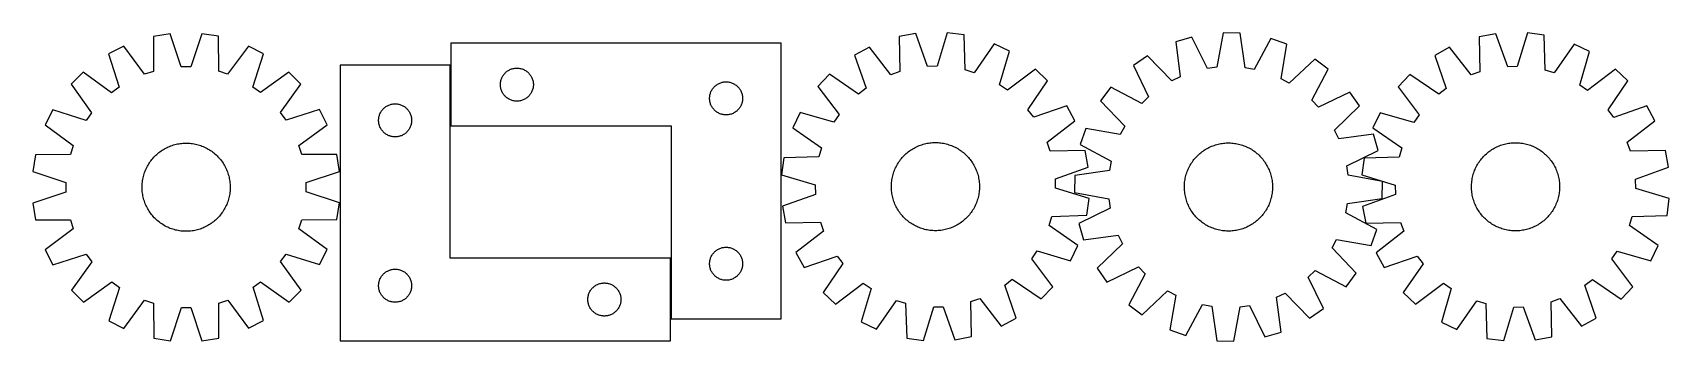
# Model space of a CAD drawing. Header units: millimetres. Extents: x 7 to 1493, y 7 to 286.
import ezdxf

# ---------------------------------------------------------------- set-up
doc = ezdxf.new("R2010")
doc.units = ezdxf.units.MM
doc.layers.add('CUT', color=7, linetype='CONTINUOUS', true_color=0x000000)

msp = doc.modelspace()

# ---------------------------------------------------------------- linework, layer by layer
at = {"layer": 'CUT'}
for p, q in [((116.643555, 283.226432), (116.491827, 251.462432)), ((131.838391, 285.644594), (116.643555, 283.226432)), ((141.842972, 255.496906), (131.838391, 285.644594)), ((160.377231, 285.665729), (150.417313, 255.503256)), ((175.575632, 283.270075), (160.377231, 285.665729)), ((175.774405, 251.506334), (175.575632, 283.270075)), ((808.783074, 285.779305), (793.65178, 282.991028)), ((793.65178, 282.991028), (794.275309, 251.232785)), ((819.520439, 255.884761), (808.783074, 285.779305)), ((837.312897, 286.496933), (828.092072, 256.100369)), ((852.565238, 284.472915), (837.312897, 286.496933)), ((853.539158, 252.723486), (852.565238, 284.472915)), ((1059.519235, 282.586226), (1044.793554, 278.126981)), ((1073.525241, 254.076464), (1059.519235, 282.586226)), ((1087.790822, 286.482788), (1082.019288, 255.247165)), ((1103.173759, 286.173296), (1087.790822, 286.482788)), ((1107.684262, 254.730807), (1103.173759, 286.173296)), ((1335.5591, 285.630669), (1320.42799, 282.841392)), ((1320.42799, 282.841392), (1321.053617, 251.083191)), ((1346.298441, 255.736835), (1335.5591, 285.630669)), ((1364.088876, 286.350183), (1354.870059, 255.953009)), ((1379.34135, 284.327172), (1364.088876, 286.350183)), ((1380.317368, 252.577808), (1379.34135, 284.327172)), ((89.508036, 274.387345), (75.804142, 267.392074)), ((108.339106, 248.806775), (89.508036, 274.387345)), ((202.724212, 274.471189), (183.931051, 248.862756)), ((216.438453, 267.496223), (202.724212, 274.471189)), ((206.811962, 237.225686), (216.438453, 267.496223)), ((686.518243, 276.960029), (386.518243, 276.960029)), ((386.518243, 276.960029), (386.518243, 201.960029)), ((686.518243, 26.960029), (686.518243, 276.960029)), ((766.740065, 273.492322), (753.210974, 266.164686)), ((786.189828, 248.37895), (766.740065, 273.492322)), ((879.920472, 276.33922), (861.757891, 250.279761)), ((893.800854, 269.701032), (879.920472, 276.33922)), ((884.915994, 239.204573), (893.800854, 269.701032)), ((1044.793554, 278.126981), (1048.956837, 246.636636)), ((1131.26574, 281.142746), (1116.124347, 253.219405)), ((1145.800145, 276.094812), (1131.26574, 281.142746)), ((1140.373624, 244.797406), (1145.800145, 276.094812)), ((1293.516902, 273.340908), (1279.988296, 266.012378)), ((1312.968325, 248.228821), (1293.516902, 273.340908)), ((1406.697122, 276.195285), (1388.536263, 250.134626)), ((1420.577942, 269.558014), (1406.697122, 276.195285)), ((1411.695097, 239.060968), (1420.577942, 269.558014)), ((75.804142, 267.392074), (85.475456, 237.135828)), ((150.417313, 255.503256), (141.842972, 255.496906)), ((385.985656, 257.020325), (285.985656, 257.020325)), ((285.985656, 257.020325), (285.985656, 7.020325)), ((385.985656, 82.020325), (385.985656, 257.020325)), ((438.796351, 252.319748), (439.468592, 252.700211)), ((439.468592, 252.700211), (440.159528, 253.045563)), ((440.159528, 253.045563), (440.867325, 253.354888)), ((440.867325, 253.354888), (441.590108, 253.627367)), ((441.590108, 253.627367), (442.325959, 253.862277)), ((442.325959, 253.862277), (443.072927, 254.058994)), ((443.072927, 254.058994), (443.829032, 254.216998)), ((443.829032, 254.216998), (444.592268, 254.335869)), ((444.592268, 254.335869), (445.360612, 254.415292)), ((445.360612, 254.415292), (446.132025, 254.455056)), ((446.132025, 254.455056), (446.904462, 254.455056)), ((446.904462, 254.455056), (447.675875, 254.415292)), ((447.675875, 254.415292), (448.444219, 254.335869)), ((448.444219, 254.335869), (449.207455, 254.216998)), ((449.207455, 254.216998), (449.96356, 254.058994)), ((449.96356, 254.058994), (450.710528, 253.862277)), ((450.710528, 253.862277), (451.446379, 253.627367)), ((451.446379, 253.627367), (452.169162, 253.354888)), ((452.169162, 253.354888), (452.876959, 253.045563)), ((452.876959, 253.045563), (453.567895, 252.700211)), ((453.567895, 252.700211), (454.240136, 252.319748)), ((753.210974, 266.164686), (763.617822, 236.153484)), ((828.092072, 256.100369), (819.520439, 255.884761)), ((861.757891, 250.279761), (853.539158, 252.723486)), ((917.303778, 253.512196), (891.977321, 234.340724)), ((928.453493, 242.90963), (917.303778, 253.512196)), ((1019.109781, 265.68473), (1006.482808, 256.89325)), ((1006.482808, 256.89325), (1020.173378, 228.230678)), ((1041.240285, 242.898429), (1019.109781, 265.68473)), ((1082.019288, 255.247165), (1073.525241, 254.076464)), ((1116.124347, 253.219405), (1107.684262, 254.730807)), ((1170.962681, 262.629575), (1147.933573, 240.751848)), ((1168.393465, 225.248612), (1183.225824, 253.337327)), ((1183.225824, 253.337327), (1170.962681, 262.629575)), ((1279.988296, 266.012378), (1290.397127, 236.001863)), ((1354.870059, 255.953009), (1346.298441, 255.736835)), ((1444.081936, 253.370732), (1418.756746, 234.197586)), ((1455.232351, 242.768902), (1444.081936, 253.370732)), ((52.728158, 250.600266), (41.856638, 239.712632)), ((41.856638, 239.712632), (60.404299, 213.925832)), ((78.542401, 232.090819), (52.728158, 250.600266)), ((116.491827, 251.462432), (108.339106, 248.806775)), ((183.931051, 248.862756), (175.774405, 251.506334)), ((239.539282, 250.738612), (213.752482, 232.190951)), ((231.917469, 214.052849), (250.426916, 239.867092)), ((250.426916, 239.867092), (239.539282, 250.738612)), ((431.518243, 239.460029), (431.538132, 240.23221)), ((431.538132, 238.687847), (431.518243, 239.460029)), ((431.538132, 240.23221), (431.597745, 241.002344)), ((431.597745, 237.917714), (431.538132, 238.687847)), ((431.597745, 241.002344), (431.696925, 241.768387)), ((431.696925, 237.15167), (431.597745, 237.917714)), ((431.696925, 241.768387), (431.835408, 242.52831)), ((431.835408, 242.52831), (432.012828, 243.280095)), ((432.012828, 243.280095), (432.228713, 244.021751)), ((432.228713, 244.021751), (432.482491, 244.75131)), ((432.482491, 244.75131), (432.77349, 245.466837)), ((432.77349, 245.466837), (433.100937, 246.166435)), ((433.100937, 246.166435), (433.463965, 246.84825)), ((433.463965, 246.84825), (433.86161, 247.510472)), ((433.86161, 247.510472), (434.292818, 248.151345)), ((434.292818, 248.151345), (434.756446, 248.769171)), ((434.756446, 248.769171), (435.251265, 249.36231)), ((435.251265, 249.36231), (435.775961, 249.929191)), ((435.775961, 249.929191), (436.329143, 250.468309)), ((436.329143, 250.468309), (436.909346, 250.978235)), ((436.909346, 250.978235), (437.515029, 251.457617)), ((437.515029, 251.457617), (438.144588, 251.905184)), ((438.144588, 251.905184), (438.796351, 252.319748)), ((454.240136, 252.319748), (454.891899, 251.905184)), ((454.891899, 251.905184), (455.521458, 251.457617)), ((455.521458, 251.457617), (456.127141, 250.978235)), ((456.127141, 250.978235), (456.707344, 250.468309)), ((456.707344, 250.468309), (457.260526, 249.929191)), ((457.260526, 249.929191), (457.785222, 249.36231)), ((457.785222, 249.36231), (458.280041, 248.769171)), ((458.280041, 248.769171), (458.743669, 248.151345)), ((458.743669, 248.151345), (459.174877, 247.510472)), ((459.174877, 247.510472), (459.572522, 246.84825)), ((459.572522, 246.84825), (459.93555, 246.166435)), ((459.93555, 246.166435), (460.262997, 245.466837)), ((460.262997, 245.466837), (460.553996, 244.75131)), ((460.553996, 244.75131), (460.807774, 244.021751)), ((460.807774, 244.021751), (461.023659, 243.280095)), ((461.023659, 243.280095), (461.201079, 242.52831)), ((461.201079, 242.52831), (461.339562, 241.768387)), ((461.339562, 241.768387), (461.438742, 241.002344)), ((461.438742, 237.917714), (461.339562, 237.15167)), ((461.438742, 241.002344), (461.498355, 240.23221)), ((461.498355, 238.687847), (461.438742, 237.917714)), ((461.498355, 240.23221), (461.518243, 239.460029)), ((461.518243, 239.460029), (461.498355, 238.687847)), ((625.775961, 237.429191), (626.329143, 237.968309)), ((626.329143, 237.968309), (626.909346, 238.478235)), ((626.909346, 238.478235), (627.515029, 238.957617)), ((627.515029, 238.957617), (628.144588, 239.405184)), ((628.144588, 239.405184), (628.796351, 239.819748)), ((628.796351, 239.819748), (629.468592, 240.200211)), ((629.468592, 240.200211), (630.159528, 240.545563)), ((630.159528, 240.545563), (630.867325, 240.854888)), ((630.867325, 240.854888), (631.590108, 241.127367)), ((631.590108, 241.127367), (632.325959, 241.362277)), ((632.325959, 241.362277), (633.072927, 241.558994)), ((633.072927, 241.558994), (633.829032, 241.716998)), ((633.829032, 241.716998), (634.592268, 241.835869)), ((634.592268, 241.835869), (635.360612, 241.915292)), ((635.360612, 241.915292), (636.132025, 241.955056)), ((636.132025, 241.955056), (636.904462, 241.955056)), ((636.904462, 241.955056), (637.675875, 241.915292)), ((637.675875, 241.915292), (638.444219, 241.835869)), ((638.444219, 241.835869), (639.207455, 241.716998)), ((639.207455, 241.716998), (639.96356, 241.558994)), ((639.96356, 241.558994), (640.710528, 241.362277)), ((640.710528, 241.362277), (641.446379, 241.127367)), ((641.446379, 241.127367), (642.169162, 240.854888)), ((642.169162, 240.854888), (642.876959, 240.545563)), ((642.876959, 240.545563), (643.567895, 240.200211)), ((643.567895, 240.200211), (644.240136, 239.819748)), ((644.240136, 239.819748), (644.891899, 239.405184)), ((644.891899, 239.405184), (645.521458, 238.957617)), ((645.521458, 238.957617), (646.127141, 238.478235)), ((646.127141, 238.478235), (646.707344, 237.968309)), ((646.707344, 237.968309), (647.260526, 237.429191)), ((730.551673, 248.814703), (719.949107, 237.664988)), ((756.809956, 230.940774), (730.551673, 248.814703)), ((794.275309, 251.232785), (786.189828, 248.37895)), ((891.977321, 234.340724), (884.915994, 239.204573)), ((910.579564, 216.651347), (928.453493, 242.90963)), ((1048.956837, 246.636636), (1041.240285, 242.898429)), ((1147.933573, 240.751848), (1140.373624, 244.797406)), ((1257.330142, 248.660897), (1246.728313, 237.510482)), ((1283.589606, 230.788704), (1257.330142, 248.660897)), ((1321.053617, 251.083191), (1312.968325, 248.228821)), ((1388.536263, 250.134626), (1380.317368, 252.577808)), ((1418.756746, 234.197586), (1411.695097, 239.060968)), ((1437.360158, 216.509438), (1455.232351, 242.768902)), ((85.475456, 237.135828), (78.542401, 232.090819)), ((213.752482, 232.190951), (206.811962, 237.225686)), ((431.835408, 236.391748), (431.696925, 237.15167)), ((432.012828, 235.639962), (431.835408, 236.391748)), ((432.228713, 234.898306), (432.012828, 235.639962)), ((432.482491, 234.168747), (432.228713, 234.898306)), ((432.77349, 233.45322), (432.482491, 234.168747)), ((433.100937, 232.753622), (432.77349, 233.45322)), ((433.463965, 232.071808), (433.100937, 232.753622)), ((433.86161, 231.409586), (433.463965, 232.071808)), ((434.292818, 230.768712), (433.86161, 231.409586)), ((434.756446, 230.150886), (434.292818, 230.768712)), ((435.251265, 229.557747), (434.756446, 230.150886)), ((435.775961, 228.990866), (435.251265, 229.557747)), ((436.329143, 228.451748), (435.775961, 228.990866)), ((436.909346, 227.941822), (436.329143, 228.451748)), ((437.515029, 227.46244), (436.909346, 227.941822)), ((438.144588, 227.014873), (437.515029, 227.46244)), ((438.796351, 226.600309), (438.144588, 227.014873)), ((439.468592, 226.219847), (438.796351, 226.600309)), ((440.159528, 225.874495), (439.468592, 226.219847)), ((440.867325, 225.565169), (440.159528, 225.874495)), ((441.590108, 225.29269), (440.867325, 225.565169)), ((442.325959, 225.05778), (441.590108, 225.29269)), ((443.072927, 224.861063), (442.325959, 225.05778)), ((443.829032, 224.703059), (443.072927, 224.861063)), ((444.592268, 224.584188), (443.829032, 224.703059)), ((445.360612, 224.504766), (444.592268, 224.584188)), ((446.132025, 224.465002), (445.360612, 224.504766)), ((446.904462, 224.465002), (446.132025, 224.465002)), ((447.675875, 224.504766), (446.904462, 224.465002)), ((448.444219, 224.584188), (447.675875, 224.504766)), ((449.207455, 224.703059), (448.444219, 224.584188)), ((449.96356, 224.861063), (449.207455, 224.703059)), ((450.710528, 225.05778), (449.96356, 224.861063)), ((451.446379, 225.29269), (450.710528, 225.05778)), ((452.169162, 225.565169), (451.446379, 225.29269)), ((452.876959, 225.874495), (452.169162, 225.565169)), ((453.567895, 226.219847), (452.876959, 225.874495)), ((454.240136, 226.600309), (453.567895, 226.219847)), ((454.891899, 227.014873), (454.240136, 226.600309)), ((455.521458, 227.46244), (454.891899, 227.014873)), ((456.127141, 227.941822), (455.521458, 227.46244)), ((456.707344, 228.451748), (456.127141, 227.941822)), ((457.260526, 228.990866), (456.707344, 228.451748)), ((457.785222, 229.557747), (457.260526, 228.990866)), ((458.280041, 230.150886), (457.785222, 229.557747)), ((458.743669, 230.768712), (458.280041, 230.150886)), ((459.174877, 231.409586), (458.743669, 230.768712)), ((459.572522, 232.071808), (459.174877, 231.409586)), ((459.93555, 232.753622), (459.572522, 232.071808)), ((460.262997, 233.45322), (459.93555, 232.753622)), ((460.553996, 234.168747), (460.262997, 233.45322)), ((460.807774, 234.898306), (460.553996, 234.168747)), ((461.023659, 235.639962), (460.807774, 234.898306)), ((461.201079, 236.391748), (461.023659, 235.639962)), ((461.339562, 237.15167), (461.201079, 236.391748)), ((621.518243, 226.960029), (621.538132, 227.73221)), ((621.538132, 226.187847), (621.518243, 226.960029)), ((621.538132, 227.73221), (621.597745, 228.502344)), ((621.597745, 225.417714), (621.538132, 226.187847)), ((621.597745, 228.502344), (621.696925, 229.268387)), ((621.696925, 224.65167), (621.597745, 225.417714)), ((621.696925, 229.268387), (621.835408, 230.02831)), ((621.835408, 223.891748), (621.696925, 224.65167)), ((621.835408, 230.02831), (622.012828, 230.780095)), ((622.012828, 223.139962), (621.835408, 223.891748)), ((622.012828, 230.780095), (622.228713, 231.521751)), ((622.228713, 222.398306), (622.012828, 223.139962)), ((622.228713, 231.521751), (622.482491, 232.25131)), ((622.482491, 232.25131), (622.77349, 232.966837)), ((622.77349, 232.966837), (623.100937, 233.666435)), ((623.100937, 233.666435), (623.463965, 234.34825)), ((623.463965, 234.34825), (623.86161, 235.010472)), ((623.86161, 235.010472), (624.292818, 235.651345)), ((624.292818, 235.651345), (624.756446, 236.269171)), ((624.756446, 236.269171), (625.251265, 236.86231)), ((625.251265, 236.86231), (625.775961, 237.429191)), ((647.260526, 237.429191), (647.785222, 236.86231)), ((647.785222, 236.86231), (648.280041, 236.269171)), ((648.280041, 236.269171), (648.743669, 235.651345)), ((648.743669, 235.651345), (649.174877, 235.010472)), ((649.174877, 235.010472), (649.572522, 234.34825)), ((649.572522, 234.34825), (649.93555, 233.666435)), ((649.93555, 233.666435), (650.262997, 232.966837)), ((650.262997, 232.966837), (650.553996, 232.25131)), ((650.553996, 232.25131), (650.807774, 231.521751)), ((650.807774, 231.521751), (651.023659, 230.780095)), ((651.023659, 223.139962), (650.807774, 222.398306)), ((651.023659, 230.780095), (651.201079, 230.02831)), ((651.201079, 223.891748), (651.023659, 223.139962)), ((651.201079, 230.02831), (651.339562, 229.268387)), ((651.339562, 224.65167), (651.201079, 223.891748)), ((651.339562, 229.268387), (651.438742, 228.502344)), ((651.438742, 225.417714), (651.339562, 224.65167)), ((651.438742, 228.502344), (651.498355, 227.73221)), ((651.498355, 226.187847), (651.438742, 225.417714)), ((651.498355, 227.73221), (651.518243, 226.960029)), ((651.518243, 226.960029), (651.498355, 226.187847)), ((719.949107, 237.664988), (739.120579, 212.338532)), ((763.617822, 236.153484), (756.809956, 230.940774)), ((985.900956, 237.123244), (976.608708, 224.860101)), ((976.608708, 224.860101), (998.486435, 201.830993)), ((1013.98967, 222.290885), (985.900956, 237.123244)), ((1020.173378, 228.230678), (1013.98967, 222.290885)), ((1174.333258, 219.064905), (1168.393465, 225.248612)), ((1202.99583, 232.755475), (1174.333258, 219.064905)), ((1211.78731, 220.128502), (1202.99583, 232.755475)), ((1246.728313, 237.510482), (1265.901458, 212.185292)), ((1290.397127, 236.001863), (1283.589606, 230.788704)), ((25.099027, 216.611802), (18.124061, 202.897562)), ((55.369564, 206.985312), (25.099027, 216.611802)), ((60.404299, 213.925832), (55.369564, 206.985312)), ((236.962478, 207.119794), (231.917469, 214.052849)), ((267.218724, 216.791108), (236.962478, 207.119794)), ((274.213995, 203.087214), (267.218724, 216.791108)), ((321.005545, 207.792507), (321.065158, 208.56264)), ((321.065158, 208.56264), (321.164337, 209.328684)), ((321.164337, 209.328684), (321.302821, 210.088606)), ((321.302821, 210.088606), (321.48024, 210.840392)), ((321.48024, 210.840392), (321.696125, 211.582048)), ((321.696125, 211.582048), (321.949904, 212.311607)), ((321.949904, 212.311607), (322.240902, 213.027134)), ((322.240902, 213.027134), (322.56835, 213.726732)), ((322.56835, 213.726732), (322.931377, 214.408546)), ((322.931377, 214.408546), (323.329022, 215.070768)), ((323.329022, 215.070768), (323.760231, 215.711642)), ((323.760231, 215.711642), (324.223859, 216.329468)), ((324.223859, 216.329468), (324.718677, 216.922607)), ((324.718677, 216.922607), (325.243373, 217.489488)), ((325.243373, 217.489488), (325.796556, 218.028606)), ((325.796556, 218.028606), (326.376758, 218.538532)), ((326.376758, 218.538532), (326.982442, 219.017914)), ((326.982442, 219.017914), (327.612, 219.465481)), ((327.612, 219.465481), (328.263764, 219.880045)), ((328.263764, 219.880045), (328.936005, 220.260507)), ((328.936005, 220.260507), (329.62694, 220.605859)), ((329.62694, 220.605859), (330.334737, 220.915185)), ((330.334737, 220.915185), (331.05752, 221.187664)), ((331.05752, 221.187664), (331.793371, 221.422574)), ((331.793371, 221.422574), (332.54034, 221.619291)), ((332.54034, 221.619291), (333.296444, 221.777295)), ((333.296444, 221.777295), (334.059681, 221.896166)), ((334.059681, 221.896166), (334.828024, 221.975588)), ((334.828024, 221.975588), (335.599437, 222.015352)), ((335.599437, 222.015352), (336.371875, 222.015352)), ((336.371875, 222.015352), (337.143288, 221.975588)), ((337.143288, 221.975588), (337.911631, 221.896166)), ((337.911631, 221.896166), (338.674867, 221.777295)), ((338.674867, 221.777295), (339.430972, 221.619291)), ((339.430972, 221.619291), (340.17794, 221.422574)), ((340.17794, 221.422574), (340.913792, 221.187664)), ((340.913792, 221.187664), (341.636574, 220.915185)), ((341.636574, 220.915185), (342.344372, 220.605859)), ((342.344372, 220.605859), (343.035307, 220.260507)), ((343.035307, 220.260507), (343.707548, 219.880045)), ((343.707548, 219.880045), (344.359312, 219.465481)), ((344.359312, 219.465481), (344.98887, 219.017914)), ((344.98887, 219.017914), (345.594554, 218.538532)), ((345.594554, 218.538532), (346.174756, 218.028606)), ((346.174756, 218.028606), (346.727939, 217.489488)), ((346.727939, 217.489488), (347.252635, 216.922607)), ((347.252635, 216.922607), (347.747453, 216.329468)), ((347.747453, 216.329468), (348.211081, 215.711642)), ((348.211081, 215.711642), (348.642289, 215.070768)), ((348.642289, 215.070768), (349.039934, 214.408546)), ((349.039934, 214.408546), (349.402962, 213.726732)), ((349.402962, 213.726732), (349.730409, 213.027134)), ((349.730409, 213.027134), (350.021408, 212.311607)), ((350.021408, 212.311607), (350.275187, 211.582048)), ((350.275187, 211.582048), (350.491072, 210.840392)), ((350.491072, 210.840392), (350.668491, 210.088606)), ((350.668491, 210.088606), (350.806974, 209.328684)), ((350.806974, 209.328684), (350.906154, 208.56264)), ((350.906154, 208.56264), (350.965767, 207.792507)), ((622.482491, 221.668747), (622.228713, 222.398306)), ((622.77349, 220.95322), (622.482491, 221.668747)), ((623.100937, 220.253622), (622.77349, 220.95322)), ((623.463965, 219.571808), (623.100937, 220.253622)), ((623.86161, 218.909586), (623.463965, 219.571808)), ((624.292818, 218.268712), (623.86161, 218.909586)), ((624.756446, 217.650886), (624.292818, 218.268712)), ((625.251265, 217.057747), (624.756446, 217.650886)), ((625.775961, 216.490866), (625.251265, 217.057747)), ((626.329143, 215.951748), (625.775961, 216.490866)), ((626.909346, 215.441822), (626.329143, 215.951748)), ((627.515029, 214.96244), (626.909346, 215.441822)), ((628.144588, 214.514873), (627.515029, 214.96244)), ((628.796351, 214.100309), (628.144588, 214.514873)), ((629.468592, 213.719847), (628.796351, 214.100309)), ((630.159528, 213.374495), (629.468592, 213.719847)), ((630.867325, 213.065169), (630.159528, 213.374495)), ((631.590108, 212.79269), (630.867325, 213.065169)), ((632.325959, 212.55778), (631.590108, 212.79269)), ((633.072927, 212.361063), (632.325959, 212.55778)), ((633.829032, 212.203059), (633.072927, 212.361063)), ((634.592268, 212.084188), (633.829032, 212.203059)), ((635.360612, 212.004766), (634.592268, 212.084188)), ((636.132025, 211.965002), (635.360612, 212.004766)), ((636.904462, 211.965002), (636.132025, 211.965002)), ((637.675875, 212.004766), (636.904462, 211.965002)), ((638.444219, 212.084188), (637.675875, 212.004766)), ((639.207455, 212.203059), (638.444219, 212.084188)), ((639.96356, 212.361063), (639.207455, 212.203059)), ((640.710528, 212.55778), (639.96356, 212.361063)), ((641.446379, 212.79269), (640.710528, 212.55778)), ((642.169162, 213.065169), (641.446379, 212.79269)), ((642.876959, 213.374495), (642.169162, 213.065169)), ((643.567895, 213.719847), (642.876959, 213.374495)), ((644.240136, 214.100309), (643.567895, 213.719847)), ((644.891899, 214.514873), (644.240136, 214.100309)), ((645.521458, 214.96244), (644.891899, 214.514873)), ((646.127141, 215.441822), (645.521458, 214.96244)), ((646.707344, 215.951748), (646.127141, 215.441822)), ((647.260526, 216.490866), (646.707344, 215.951748)), ((647.785222, 217.057747), (647.260526, 216.490866)), ((648.280041, 217.650886), (647.785222, 217.057747)), ((648.743669, 218.268712), (648.280041, 217.650886)), ((649.174877, 218.909586), (648.743669, 218.268712)), ((649.572522, 219.571808), (649.174877, 218.909586)), ((649.93555, 220.253622), (649.572522, 219.571808)), ((650.262997, 220.95322), (649.93555, 220.253622)), ((650.553996, 221.668747), (650.262997, 220.95322)), ((650.807774, 222.398306), (650.553996, 221.668747)), ((703.760271, 214.162065), (697.122083, 200.281683)), ((734.25673, 205.277204), (703.760271, 214.162065)), ((739.120579, 212.338532), (734.25673, 205.277204)), ((915.792273, 209.843481), (910.579564, 216.651347)), ((945.803476, 220.250329), (915.792273, 209.843481)), ((953.131112, 206.721238), (945.803476, 220.250329)), ((1189.001008, 197.997998), (1211.78731, 220.128502)), ((1230.54103, 214.006488), (1223.903759, 200.125668)), ((1261.038076, 205.123643), (1230.54103, 214.006488)), ((1265.901458, 212.185292), (1261.038076, 205.123643)), ((1442.573317, 209.701917), (1437.360158, 216.509438)), ((1472.583832, 220.110748), (1442.573317, 209.701917)), ((1479.912362, 206.582142), (1472.583832, 220.110748)), ((18.124061, 202.897562), (43.732494, 184.104401)), ((248.633425, 184.256144), (274.213995, 203.087214)), ((320.985656, 207.020325), (321.005545, 207.792507)), ((321.005545, 206.248144), (320.985656, 207.020325)), ((321.065158, 205.47801), (321.005545, 206.248144)), ((321.164337, 204.711967), (321.065158, 205.47801)), ((321.302821, 203.952044), (321.164337, 204.711967)), ((321.48024, 203.200259), (321.302821, 203.952044)), ((321.696125, 202.458603), (321.48024, 203.200259)), ((321.949904, 201.729044), (321.696125, 202.458603)), ((322.240902, 201.013517), (321.949904, 201.729044)), ((322.56835, 200.313919), (322.240902, 201.013517)), ((322.931377, 199.632104), (322.56835, 200.313919)), ((323.329022, 198.969883), (322.931377, 199.632104)), ((323.760231, 198.329009), (323.329022, 198.969883)), ((324.223859, 197.711183), (323.760231, 198.329009)), ((324.718677, 197.118044), (324.223859, 197.711183)), ((325.243373, 196.551163), (324.718677, 197.118044)), ((325.796556, 196.012045), (325.243373, 196.551163)), ((326.376758, 195.502119), (325.796556, 196.012045)), ((326.982442, 195.022737), (326.376758, 195.502119)), ((327.612, 194.57517), (326.982442, 195.022737)), ((328.263764, 194.160606), (327.612, 194.57517)), ((328.936005, 193.780143), (328.263764, 194.160606)), ((329.62694, 193.434791), (328.936005, 193.780143)), ((330.334737, 193.125466), (329.62694, 193.434791)), ((342.344372, 193.434791), (341.636574, 193.125466)), ((343.035307, 193.780143), (342.344372, 193.434791)), ((343.707548, 194.160606), (343.035307, 193.780143)), ((344.359312, 194.57517), (343.707548, 194.160606)), ((344.98887, 195.022737), (344.359312, 194.57517)), ((345.594554, 195.502119), (344.98887, 195.022737)), ((346.174756, 196.012045), (345.594554, 195.502119)), ((346.727939, 196.551163), (346.174756, 196.012045)), ((347.252635, 197.118044), (346.727939, 196.551163)), ((347.747453, 197.711183), (347.252635, 197.118044)), ((348.211081, 198.329009), (347.747453, 197.711183)), ((348.642289, 198.969883), (348.211081, 198.329009)), ((349.039934, 199.632104), (348.642289, 198.969883)), ((349.402962, 200.313919), (349.039934, 199.632104)), ((349.730409, 201.013517), (349.402962, 200.313919)), ((350.021408, 201.729044), (349.730409, 201.013517)), ((350.275187, 202.458603), (350.021408, 201.729044)), ((350.491072, 203.200259), (350.275187, 202.458603)), ((350.668491, 203.952044), (350.491072, 203.200259)), ((350.806974, 204.711967), (350.668491, 203.952044)), ((350.906154, 205.47801), (350.806974, 204.711967)), ((350.965767, 206.248144), (350.906154, 205.47801)), ((350.965767, 207.792507), (350.985656, 207.020325)), ((350.985656, 207.020325), (350.965767, 206.248144)), ((386.518243, 201.960029), (586.518243, 201.960029)), ((586.518243, 201.960029), (586.518243, 26.960029)), ((697.122083, 200.281683), (723.181542, 182.119102)), ((928.01774, 187.271475), (953.131112, 206.721238)), ((963.143471, 199.697565), (958.095537, 185.16316)), ((994.440877, 194.271044), (963.143471, 199.697565)), ((998.486435, 201.830993), (994.440877, 194.271044)), ((1192.739216, 190.281446), (1189.001008, 197.997998)), ((1224.229561, 194.444729), (1192.739216, 190.281446)), ((1223.903759, 200.125668), (1249.964418, 181.964809)), ((1228.688806, 179.719048), (1224.229561, 194.444729)), ((1454.800275, 187.130719), (1479.912362, 206.582142)), ((43.732494, 184.104401), (41.088916, 175.947755)), ((121.423936, 177.778629), (122.422286, 178.541717)), ((122.422286, 178.541717), (123.444114, 179.273069)), ((123.444114, 179.273069), (124.488409, 179.971964)), ((124.488409, 179.971964), (125.554142, 180.637712)), ((125.554142, 180.637712), (126.64026, 181.269656)), ((126.64026, 181.269656), (127.745693, 181.867173)), ((127.745693, 181.867173), (128.869348, 182.429672)), ((128.869348, 182.429672), (130.010118, 182.956599)), ((130.010118, 182.956599), (131.166875, 183.447433)), ((131.166875, 183.447433), (132.33848, 183.90169)), ((132.33848, 183.90169), (133.523775, 184.318922)), ((133.523775, 184.318922), (134.72159, 184.698718)), ((134.72159, 184.698718), (135.930745, 185.040701)), ((135.930745, 185.040701), (137.150044, 185.344536)), ((137.150044, 185.344536), (138.378286, 185.609921)), ((138.378286, 185.609921), (139.614257, 185.836596)), ((139.614257, 185.836596), (140.856739, 186.024336)), ((140.856739, 186.024336), (142.104505, 186.172955)), ((142.104505, 186.172955), (143.356323, 186.282309)), ((143.356323, 186.282309), (144.610958, 186.352287)), ((144.610958, 186.352287), (145.867172, 186.382823)), ((145.867172, 186.382823), (147.123726, 186.373884)), ((147.123726, 186.373884), (148.379379, 186.325481)), ((148.379379, 186.325481), (149.632892, 186.23766)), ((149.632892, 186.23766), (150.883027, 186.110509)), ((150.883027, 186.110509), (152.128552, 185.944153)), ((152.128552, 185.944153), (153.368237, 185.738756)), ((153.368237, 185.738756), (154.600859, 185.494521)), ((154.600859, 185.494521), (155.825201, 185.21169)), ((155.825201, 185.21169), (157.040055, 184.89054)), ((157.040055, 184.89054), (158.244221, 184.531389)), ((158.244221, 184.531389), (159.436513, 184.134591)), ((159.436513, 184.134591), (160.615752, 183.700539)), ((160.615752, 183.700539), (161.780775, 183.22966)), ((161.780775, 183.22966), (162.930433, 182.722419)), ((162.930433, 182.722419), (164.063591, 182.179316)), ((164.063591, 182.179316), (165.179131, 181.600889)), ((165.179131, 181.600889), (166.275951, 180.987707)), ((166.275951, 180.987707), (167.352969, 180.340375)), ((167.352969, 180.340375), (168.409123, 179.659533)), ((168.409123, 179.659533), (169.44337, 178.945852)), ((169.44337, 178.945852), (170.454689, 178.200037)), ((251.289082, 176.103423), (248.633425, 184.256144)), ((331.05752, 192.852987), (330.334737, 193.125466)), ((331.793371, 192.618077), (331.05752, 192.852987)), ((332.54034, 192.42136), (331.793371, 192.618077)), ((333.296444, 192.263356), (332.54034, 192.42136)), ((334.059681, 192.144485), (333.296444, 192.263356)), ((334.828024, 192.065063), (334.059681, 192.144485)), ((335.599437, 192.025298), (334.828024, 192.065063)), ((336.371875, 192.025298), (335.599437, 192.025298)), ((337.143288, 192.065063), (336.371875, 192.025298)), ((337.911631, 192.144485), (337.143288, 192.065063)), ((338.674867, 192.263356), (337.911631, 192.144485)), ((339.430972, 192.42136), (338.674867, 192.263356)), ((340.17794, 192.618077), (339.430972, 192.42136)), ((340.913792, 192.852987), (340.17794, 192.618077)), ((341.636574, 193.125466), (340.913792, 192.852987)), ((723.181542, 182.119102), (720.737817, 173.900368)), ((801.004226, 177.6913), (801.983655, 178.478525)), ((801.983655, 178.478525), (802.987329, 179.234598)), ((802.987329, 179.234598), (804.014257, 179.958771)), ((804.014257, 179.958771), (805.063424, 180.65033)), ((805.063424, 180.65033), (806.133797, 181.308593)), ((806.133797, 181.308593), (807.224317, 181.93291)), ((807.224317, 181.93291), (808.33391, 182.522665)), ((808.33391, 182.522665), (809.46148, 183.077275)), ((809.46148, 183.077275), (810.605914, 183.596195)), ((810.605914, 183.596195), (811.766083, 184.07891)), ((811.766083, 184.07891), (812.940843, 184.524945)), ((812.940843, 184.524945), (814.129033, 184.933861)), ((814.129033, 184.933861), (815.32948, 185.305252)), ((815.32948, 185.305252), (816.541002, 185.638754)), ((816.541002, 185.638754), (817.762401, 185.934036)), ((817.762401, 185.934036), (818.992472, 186.190807)), ((818.992472, 186.190807), (820.230002, 186.408814)), ((820.230002, 186.408814), (821.473768, 186.587842)), ((821.473768, 186.587842), (822.722545, 186.727714)), ((822.722545, 186.727714), (823.975099, 186.828291)), ((823.975099, 186.828291), (825.230194, 186.889476)), ((825.230194, 186.889476), (826.486591, 186.911206)), ((826.486591, 186.911206), (827.743051, 186.893462)), ((827.743051, 186.893462), (828.998334, 186.83626)), ((828.998334, 186.83626), (830.2512, 186.739657)), ((830.2512, 186.739657), (831.500414, 186.603748)), ((831.500414, 186.603748), (832.744743, 186.428667)), ((832.744743, 186.428667), (833.982958, 186.214588)), ((833.982958, 186.214588), (835.213838, 185.96172)), ((835.213838, 185.96172), (836.436168, 185.670315)), ((836.436168, 185.670315), (837.648741, 185.340659)), ((837.648741, 185.340659), (838.850361, 184.973078)), ((838.850361, 184.973078), (840.039842, 184.567935)), ((840.039842, 184.567935), (841.216011, 184.125629)), ((841.216011, 184.125629), (842.377706, 183.646597)), ((842.377706, 183.646597), (843.52378, 183.131311)), ((843.52378, 183.131311), (844.653104, 182.580281)), ((844.653104, 182.580281), (845.764563, 181.99405)), ((845.764563, 181.99405), (846.857059, 181.373196)), ((846.857059, 181.373196), (847.929514, 180.718332)), ((847.929514, 180.718332), (848.98087, 180.030105)), ((848.98087, 180.030105), (850.01009, 179.309194)), ((850.01009, 179.309194), (851.016158, 178.55631)), ((851.016158, 178.55631), (851.998081, 177.772195)), ((930.871575, 179.185994), (928.01774, 187.271475)), ((962.629817, 179.809523), (930.871575, 179.185994)), ((958.095537, 185.16316), (986.018878, 170.021767)), ((965.418094, 164.678229), (962.629817, 179.809523)), ((1067.553315, 177.698712), (1068.543553, 178.472299)), ((1068.543553, 178.472299), (1069.557601, 179.214399)), ((1069.557601, 179.214399), (1070.594459, 179.924282)), ((1070.594459, 179.924282), (1071.653103, 180.601245)), ((1071.653103, 180.601245), (1072.732488, 181.244622)), ((1072.732488, 181.244622), (1073.83155, 181.853777)), ((1073.83155, 181.853777), (1074.949204, 182.428109)), ((1074.949204, 182.428109), (1076.084346, 182.967052)), ((1076.084346, 182.967052), (1077.235857, 183.470072)), ((1077.235857, 183.470072), (1078.402599, 183.936675)), ((1078.402599, 183.936675), (1079.583423, 184.366399)), ((1079.583423, 184.366399), (1080.777162, 184.758821)), ((1080.777162, 184.758821), (1081.982637, 185.113553)), ((1081.982637, 185.113553), (1083.198661, 185.430244)), ((1083.198661, 185.430244), (1084.424032, 185.708584)), ((1084.424032, 185.708584), (1085.657541, 185.948296)), ((1085.657541, 185.948296), (1086.897971, 186.149144)), ((1086.897971, 186.149144), (1088.144098, 186.31093)), ((1088.144098, 186.31093), (1089.394692, 186.433495)), ((1089.394692, 186.433495), (1090.648518, 186.516717)), ((1090.648518, 186.516717), (1091.90434, 186.560515)), ((1091.90434, 186.560515), (1093.160918, 186.564844)), ((1093.160918, 186.564844), (1094.417012, 186.529702)), ((1094.417012, 186.529702), (1095.671382, 186.455121)), ((1095.671382, 186.455121), (1096.922791, 186.341177)), ((1096.922791, 186.341177), (1098.170003, 186.187982)), ((1098.170003, 186.187982), (1099.411788, 185.995686)), ((1099.411788, 185.995686), (1100.646919, 185.764479)), ((1100.646919, 185.764479), (1101.874179, 185.494591)), ((1101.874179, 185.494591), (1103.092356, 185.186286)), ((1103.092356, 185.186286), (1104.300248, 184.83987)), ((1104.300248, 184.83987), (1105.496662, 184.455683)), ((1105.496662, 184.455683), (1106.680419, 184.034106)), ((1106.680419, 184.034106), (1107.850349, 183.575555)), ((1107.850349, 183.575555), (1109.005299, 183.080481)), ((1109.005299, 183.080481), (1110.144128, 182.549373)), ((1110.144128, 182.549373), (1111.265713, 181.982757)), ((1111.265713, 181.982757), (1112.368946, 181.38119)), ((1112.368946, 181.38119), (1113.45274, 180.745266)), ((1113.45274, 180.745266), (1114.516023, 180.075613)), ((1114.516023, 180.075613), (1115.557748, 179.372893)), ((1115.557748, 179.372893), (1116.576886, 178.637797)), ((1116.576886, 178.637797), (1117.572431, 177.871053)), ((1200.179044, 165.713042), (1228.688806, 179.719048)), ((1249.964418, 181.964809), (1247.521236, 173.745914)), ((1327.787394, 177.54215), (1328.766772, 178.32944)), ((1328.766772, 178.32944), (1329.770396, 179.085579)), ((1329.770396, 179.085579), (1330.797276, 179.80982)), ((1330.797276, 179.80982), (1331.846398, 180.501449)), ((1331.846398, 180.501449), (1332.916726, 181.159782)), ((1332.916726, 181.159782), (1334.007206, 181.784171)), ((1334.007206, 181.784171), (1335.11676, 182.373999)), ((1335.11676, 182.373999), (1336.244293, 182.928685)), ((1336.244293, 182.928685), (1337.388693, 183.447679)), ((1337.388693, 183.447679), (1338.54883, 183.930471)), ((1338.54883, 183.930471), (1339.72356, 184.376585)), ((1339.72356, 184.376585), (1340.911723, 184.785578)), ((1340.911723, 184.785578), (1342.112146, 185.157049)), ((1342.112146, 185.157049), (1343.323645, 185.490631)), ((1343.323645, 185.490631), (1344.545025, 185.785993)), ((1344.545025, 185.785993), (1345.775079, 186.042846)), ((1345.775079, 186.042846), (1347.012594, 186.260935)), ((1347.012594, 186.260935), (1348.256349, 186.440045)), ((1348.256349, 186.440045), (1349.505116, 186.579999)), ((1349.505116, 186.579999), (1350.757664, 186.68066)), ((1350.757664, 186.68066), (1352.012754, 186.741927)), ((1352.012754, 186.741927), (1353.26915, 186.763741)), ((1353.26915, 186.763741), (1354.525612, 186.746079)), ((1354.525612, 186.746079), (1355.780898, 186.68896)), ((1355.780898, 186.68896), (1357.033771, 186.59244)), ((1357.033771, 186.59244), (1358.282994, 186.456613)), ((1358.282994, 186.456613), (1359.527334, 186.281615)), ((1359.527334, 186.281615), (1360.765564, 186.067617)), ((1360.765564, 186.067617), (1361.99646, 185.814831)), ((1361.99646, 185.814831), (1363.218809, 185.523507)), ((1363.218809, 185.523507), (1364.431404, 185.193931)), ((1364.431404, 185.193931), (1365.633048, 184.82643)), ((1365.633048, 184.82643), (1366.822556, 184.421365)), ((1366.822556, 184.421365), (1367.998754, 183.979136)), ((1367.998754, 183.979136), (1369.160481, 183.500181)), ((1369.160481, 183.500181), (1370.30659, 182.984971)), ((1370.30659, 182.984971), (1371.43595, 182.434016)), ((1371.43595, 182.434016), (1372.547447, 181.847858)), ((1372.547447, 181.847858), (1373.639984, 181.227076)), ((1373.639984, 181.227076), (1374.712483, 180.572284)), ((1374.712483, 180.572284), (1375.763885, 179.884126)), ((1375.763885, 179.884126), (1376.793152, 179.163283)), ((1376.793152, 179.163283), (1377.79927, 178.410465)), ((1377.79927, 178.410465), (1378.781244, 177.626416)), ((1457.654644, 179.045427), (1454.800275, 187.130719)), ((1489.412846, 179.671054), (1457.654644, 179.045427)), ((1492.202122, 164.539945), (1489.412846, 179.671054)), ((9.325175, 175.748981), (6.929521, 160.55058)), ((41.088916, 175.947755), (9.325175, 175.748981)), ((109.872831, 163.103783), (110.415934, 164.236941)), ((110.415934, 164.236941), (110.994361, 165.352481)), ((110.994361, 165.352481), (111.607544, 166.449301)), ((111.607544, 166.449301), (112.254875, 167.526319)), ((112.254875, 167.526319), (112.935717, 168.582473)), ((112.935717, 168.582473), (113.649398, 169.61672)), ((113.649398, 169.61672), (114.395213, 170.628039)), ((114.395213, 170.628039), (115.172427, 171.615433)), ((115.172427, 171.615433), (115.980271, 172.577926)), ((115.980271, 172.577926), (116.81795, 173.51457)), ((116.81795, 173.51457), (117.684636, 174.424439)), ((117.684636, 174.424439), (118.579474, 175.306636)), ((118.579474, 175.306636), (119.501581, 176.16029)), ((119.501581, 176.16029), (120.450047, 176.984559)), ((120.450047, 176.984559), (121.423936, 177.778629)), ((170.454689, 178.200037), (171.442083, 177.422824)), ((171.442083, 177.422824), (172.404576, 176.614979)), ((172.404576, 176.614979), (173.34122, 175.7773)), ((173.34122, 175.7773), (174.251089, 174.910614)), ((174.251089, 174.910614), (175.133286, 174.015776)), ((175.133286, 174.015776), (175.98694, 173.093669)), ((175.98694, 173.093669), (176.811209, 172.145203)), ((176.811209, 172.145203), (177.60528, 171.171314)), ((177.60528, 171.171314), (178.368367, 170.172964)), ((178.368367, 170.172964), (179.099719, 169.151137)), ((179.099719, 169.151137), (179.798614, 168.106841)), ((179.798614, 168.106841), (180.464363, 167.041108)), ((180.464363, 167.041108), (181.096307, 165.95499)), ((181.096307, 165.95499), (181.693823, 164.849557)), ((181.693823, 164.849557), (182.256322, 163.725902)), ((182.256322, 163.725902), (182.783249, 162.585132)), ((283.053082, 175.951695), (251.289082, 176.103423)), ((285.471244, 160.756859), (283.053082, 175.951695)), ((688.988388, 172.926449), (686.96437, 157.674108)), ((720.737817, 173.900368), (688.988388, 172.926449)), ((789.814706, 162.738916), (790.329992, 163.884991)), ((790.329992, 163.884991), (790.881022, 165.014315)), ((790.881022, 165.014315), (791.467253, 166.125773)), ((791.467253, 166.125773), (792.088107, 167.218269)), ((792.088107, 167.218269), (792.742971, 168.290725)), ((792.742971, 168.290725), (793.431198, 169.342081)), ((793.431198, 169.342081), (794.152109, 170.371301)), ((794.152109, 170.371301), (794.904993, 171.377369)), ((794.904993, 171.377369), (795.689107, 172.359291)), ((795.689107, 172.359291), (796.503678, 173.3161)), ((796.503678, 173.3161), (797.3479, 174.24685)), ((797.3479, 174.24685), (798.220941, 175.150623)), ((798.220941, 175.150623), (799.12194, 176.026527)), ((799.12194, 176.026527), (800.050006, 176.873698)), ((800.050006, 176.873698), (801.004226, 177.6913)), ((851.998081, 177.772195), (852.954889, 176.957625)), ((852.954889, 176.957625), (853.885639, 176.113403)), ((853.885639, 176.113403), (854.789412, 175.240362)), ((854.789412, 175.240362), (855.665317, 174.339363)), ((855.665317, 174.339363), (856.512488, 173.411296)), ((856.512488, 173.411296), (857.330089, 172.457077)), ((857.330089, 172.457077), (858.117315, 171.477647)), ((858.117315, 171.477647), (858.873387, 170.473974)), ((858.873387, 170.473974), (859.59756, 169.447046)), ((859.59756, 169.447046), (860.28912, 168.397879)), ((860.28912, 168.397879), (860.947383, 167.327506)), ((860.947383, 167.327506), (861.5717, 166.236986)), ((861.5717, 166.236986), (862.161454, 165.127393)), ((862.161454, 165.127393), (862.716065, 163.999823)), ((862.716065, 163.999823), (863.234984, 162.855389)), ((935.52355, 153.940863), (965.418094, 164.678229)), ((986.018878, 170.021767), (984.507476, 161.581682)), ((1056.157802, 162.902719), (1056.688909, 164.041548)), ((1056.688909, 164.041548), (1057.255526, 165.163133)), ((1057.255526, 165.163133), (1057.857093, 166.266367)), ((1057.857093, 166.266367), (1058.493017, 167.35016)), ((1058.493017, 167.35016), (1059.162669, 168.413444)), ((1059.162669, 168.413444), (1059.86539, 169.455168)), ((1059.86539, 169.455168), (1060.600485, 170.474306)), ((1060.600485, 170.474306), (1061.36723, 171.469851)), ((1061.36723, 171.469851), (1062.164867, 172.440821)), ((1062.164867, 172.440821), (1062.992609, 173.386257)), ((1062.992609, 173.386257), (1063.84964, 174.305227)), ((1063.84964, 174.305227), (1064.735113, 175.196823)), ((1064.735113, 175.196823), (1065.648155, 176.060166)), ((1065.648155, 176.060166), (1066.587865, 176.894403)), ((1066.587865, 176.894403), (1067.553315, 177.698712)), ((1117.572431, 177.871053), (1118.543401, 177.073416)), ((1118.543401, 177.073416), (1119.488837, 176.245674)), ((1119.488837, 176.245674), (1120.407806, 175.388643)), ((1120.407806, 175.388643), (1121.299403, 174.50317)), ((1121.299403, 174.50317), (1122.162745, 173.590128)), ((1122.162745, 173.590128), (1122.996983, 172.650418)), ((1122.996983, 172.650418), (1123.801292, 171.684968)), ((1123.801292, 171.684968), (1124.574878, 170.69473)), ((1124.574878, 170.69473), (1125.316979, 169.680682)), ((1125.316979, 169.680682), (1126.026861, 168.643824)), ((1126.026861, 168.643824), (1126.703825, 167.58518)), ((1126.703825, 167.58518), (1127.347202, 166.505795)), ((1127.347202, 166.505795), (1127.956357, 165.406733)), ((1127.956357, 165.406733), (1128.530689, 164.289079)), ((1128.530689, 164.289079), (1129.069631, 163.153937)), ((1201.349745, 157.218995), (1200.179044, 165.713042)), ((1215.771872, 172.769896), (1213.748862, 157.517422)), ((1247.521236, 173.745914), (1215.771872, 172.769896)), ((1316.598863, 162.589027), (1317.114073, 163.735136)), ((1317.114073, 163.735136), (1317.665029, 164.864496)), ((1317.665029, 164.864496), (1318.251186, 165.975993)), ((1318.251186, 165.975993), (1318.871968, 167.06853)), ((1318.871968, 167.06853), (1319.526761, 168.141029)), ((1319.526761, 168.141029), (1320.214918, 169.192431)), ((1320.214918, 169.192431), (1320.935762, 170.221698)), ((1320.935762, 170.221698), (1321.688579, 171.227816)), ((1321.688579, 171.227816), (1322.472629, 172.20979)), ((1322.472629, 172.20979), (1323.287135, 173.166652)), ((1323.287135, 173.166652), (1324.131296, 174.097458)), ((1324.131296, 174.097458), (1325.004278, 175.001289)), ((1325.004278, 175.001289), (1325.905218, 175.877253)), ((1325.905218, 175.877253), (1326.833229, 176.724485)), ((1326.833229, 176.724485), (1327.787394, 177.54215)), ((1378.781244, 177.626416), (1379.738106, 176.811909)), ((1379.738106, 176.811909), (1380.668912, 175.967748)), ((1380.668912, 175.967748), (1381.572743, 175.094767)), ((1381.572743, 175.094767), (1382.448707, 174.193826)), ((1382.448707, 174.193826), (1383.295939, 173.265815)), ((1383.295939, 173.265815), (1384.113604, 172.31165)), ((1384.113604, 172.31165), (1384.900894, 171.332272)), ((1384.900894, 171.332272), (1385.657033, 170.328648)), ((1385.657033, 170.328648), (1386.381274, 169.301768)), ((1386.381274, 169.301768), (1387.072903, 168.252647)), ((1387.072903, 168.252647), (1387.731236, 167.182318)), ((1387.731236, 167.182318), (1388.355625, 166.091838)), ((1388.355625, 166.091838), (1388.945453, 164.982285)), ((1388.945453, 164.982285), (1389.500138, 163.854751)), ((1389.500138, 163.854751), (1390.019133, 162.710351)), ((1462.308288, 153.800604), (1492.202122, 164.539945)), ((6.929521, 160.55058), (37.091994, 150.590663)), ((37.091994, 150.590663), (37.098344, 142.016322)), ((106.269769, 148.552729), (106.35759, 149.806241)), ((106.35759, 149.806241), (106.484741, 151.056377)), ((106.484741, 151.056377), (106.651097, 152.301902)), ((106.651097, 152.301902), (106.856494, 153.541587)), ((106.856494, 153.541587), (107.100729, 154.774209)), ((107.100729, 154.774209), (107.383561, 155.998551)), ((107.383561, 155.998551), (107.70471, 157.213404)), ((107.70471, 157.213404), (108.063861, 158.417571)), ((108.063861, 158.417571), (108.460659, 159.609863)), ((108.460659, 159.609863), (108.894711, 160.789102)), ((108.894711, 160.789102), (109.36559, 161.954125)), ((109.36559, 161.954125), (109.872831, 163.103783)), ((182.783249, 162.585132), (183.274083, 161.428375)), ((183.274083, 161.428375), (183.72834, 160.25677)), ((183.72834, 160.25677), (184.145573, 159.071475)), ((184.145573, 159.071475), (184.525368, 157.87366)), ((184.525368, 157.87366), (184.867352, 156.664505)), ((184.867352, 156.664505), (185.171186, 155.445206)), ((185.171186, 155.445206), (185.436571, 154.216964)), ((185.436571, 154.216964), (185.663246, 152.980993)), ((185.663246, 152.980993), (185.850986, 151.738511)), ((185.850986, 151.738511), (185.999606, 150.490745)), ((185.999606, 150.490745), (186.108959, 149.238927)), ((186.108959, 149.238927), (186.178938, 147.984292)), ((255.323556, 150.752278), (285.471244, 160.756859)), ((255.329906, 142.177937), (255.323556, 150.752278)), ((686.96437, 157.674108), (717.360934, 148.453283)), ((786.567841, 148.104262), (786.625043, 149.359544)), ((786.625043, 149.359544), (786.721646, 150.612411)), ((786.721646, 150.612411), (786.857555, 151.861625)), ((786.857555, 151.861625), (787.032636, 153.105954)), ((787.032636, 153.105954), (787.246715, 154.344169)), ((787.246715, 154.344169), (787.499582, 155.575049)), ((787.499582, 155.575049), (787.790988, 156.797378)), ((787.790988, 156.797378), (788.120644, 158.009951)), ((788.120644, 158.009951), (788.488225, 159.211572)), ((788.488225, 159.211572), (788.893368, 160.401053)), ((788.893368, 160.401053), (789.335674, 161.577221)), ((789.335674, 161.577221), (789.814706, 162.738916)), ((863.234984, 162.855389), (863.717699, 161.695219)), ((863.717699, 161.695219), (864.163735, 160.52046)), ((864.163735, 160.52046), (864.57265, 159.33227)), ((864.57265, 159.33227), (864.944042, 158.131822)), ((864.944042, 158.131822), (865.277543, 156.920301)), ((865.277543, 156.920301), (865.572825, 155.698902)), ((865.572825, 155.698902), (865.829596, 154.468831)), ((865.829596, 154.468831), (866.047603, 153.231301)), ((866.047603, 153.231301), (866.226631, 151.987535)), ((866.226631, 151.987535), (866.366503, 150.738758)), ((866.366503, 150.738758), (866.467081, 149.486204)), ((866.467081, 149.486204), (866.528265, 148.231109)), ((935.739158, 145.369231), (935.52355, 153.940863)), ((953.064987, 157.07118), (952.755495, 141.688242)), ((984.507476, 161.581682), (953.064987, 157.07118)), ((1052.708581, 148.314432), (1052.783162, 149.568802)), ((1052.783162, 149.568802), (1052.897106, 150.820211)), ((1052.897106, 150.820211), (1053.050301, 152.067423)), ((1053.050301, 152.067423), (1053.242597, 153.309208)), ((1053.242597, 153.309208), (1053.473803, 154.54434)), ((1053.473803, 154.54434), (1053.743692, 155.771599)), ((1053.743692, 155.771599), (1054.051997, 156.989776)), ((1054.051997, 156.989776), (1054.398413, 158.197668)), ((1054.398413, 158.197668), (1054.7826, 159.394083)), ((1054.7826, 159.394083), (1055.204177, 160.577839)), ((1055.204177, 160.577839), (1055.662728, 161.74777)), ((1055.662728, 161.74777), (1056.157802, 162.902719)), ((1129.069631, 163.153937), (1129.572652, 162.002426)), ((1129.572652, 162.002426), (1130.039255, 160.835684)), ((1130.039255, 160.835684), (1130.468979, 159.65486)), ((1130.468979, 159.65486), (1130.861401, 158.461121)), ((1130.861401, 158.461121), (1131.216132, 157.255645)), ((1131.216132, 157.255645), (1131.532824, 156.039622)), ((1131.532824, 156.039622), (1131.811163, 154.814251)), ((1131.811163, 154.814251), (1132.050875, 153.580742)), ((1132.050875, 153.580742), (1132.251724, 152.340312)), ((1132.251724, 152.340312), (1132.41351, 151.094185)), ((1132.41351, 151.094185), (1132.536075, 149.843591)), ((1132.536075, 149.843591), (1132.619297, 148.589765)), ((1232.585368, 151.447461), (1201.349745, 157.218995)), ((1213.748862, 157.517422), (1244.146035, 148.298605)), ((1232.275876, 136.064524), (1232.585368, 151.447461)), ((1313.352965, 147.954158), (1313.410084, 149.209444)), ((1313.410084, 149.209444), (1313.506604, 150.462317)), ((1313.506604, 150.462317), (1313.642431, 151.71154)), ((1313.642431, 151.71154), (1313.817429, 152.955881)), ((1313.817429, 152.955881), (1314.031427, 154.19411)), ((1314.031427, 154.19411), (1314.284213, 155.425006)), ((1314.284213, 155.425006), (1314.575537, 156.647355)), ((1314.575537, 156.647355), (1314.905113, 157.85995)), ((1314.905113, 157.85995), (1315.272615, 159.061595)), ((1315.272615, 159.061595), (1315.67768, 160.251103)), ((1315.67768, 160.251103), (1316.119908, 161.4273)), ((1316.119908, 161.4273), (1316.598863, 162.589027)), ((1390.019133, 162.710351), (1390.501925, 161.550214)), ((1390.501925, 161.550214), (1390.948038, 160.375484)), ((1390.948038, 160.375484), (1391.357032, 159.187322)), ((1391.357032, 159.187322), (1391.728503, 157.986898)), ((1391.728503, 157.986898), (1392.062084, 156.775399)), ((1392.062084, 156.775399), (1392.357447, 155.55402)), ((1392.357447, 155.55402), (1392.6143, 154.323965)), ((1392.6143, 154.323965), (1392.832389, 153.08645)), ((1392.832389, 153.08645), (1393.011499, 151.842695)), ((1393.011499, 151.842695), (1393.151453, 150.593928)), ((1393.151453, 150.593928), (1393.252113, 149.341381)), ((1393.252113, 149.341381), (1393.313381, 148.08629)), ((1462.524463, 145.228985), (1462.308288, 153.800604)), ((37.098344, 142.016322), (6.950656, 132.011741)), ((106.212427, 146.040522), (106.221366, 147.297076)), ((106.242963, 144.784308), (106.212427, 146.040522)), ((106.221366, 147.297076), (106.269769, 148.552729)), ((106.312941, 143.529673), (106.242963, 144.784308)), ((106.422295, 142.277854), (106.312941, 143.529673)), ((106.570914, 141.030089), (106.422295, 142.277854)), ((106.758654, 139.787607), (106.570914, 141.030089)), ((106.985329, 138.551636), (106.758654, 139.787607)), ((107.250714, 137.323394), (106.985329, 138.551636)), ((107.554549, 136.104095), (107.250714, 137.323394)), ((107.896532, 134.89494), (107.554549, 136.104095)), ((108.276328, 133.697125), (107.896532, 134.89494)), ((184.358039, 134.351029), (183.961241, 133.158737)), ((184.71719, 135.555195), (184.358039, 134.351029)), ((185.03834, 136.770049), (184.71719, 135.555195)), ((185.321172, 137.994391), (185.03834, 136.770049)), ((185.565406, 139.227013), (185.321172, 137.994391)), ((185.770803, 140.466698), (185.565406, 139.227013)), ((185.937159, 141.712223), (185.770803, 140.466698)), ((186.06431, 142.962358), (185.937159, 141.712223)), ((186.152131, 144.215871), (186.06431, 142.962358)), ((186.200534, 145.471524), (186.152131, 144.215871)), ((186.178938, 147.984292), (186.209473, 146.728078)), ((186.209473, 146.728078), (186.200534, 145.471524)), ((285.492379, 132.218019), (255.329906, 142.177937)), ((717.576542, 139.88165), (687.681998, 129.144284)), ((717.360934, 148.453283), (717.576542, 139.88165)), ((786.550096, 146.847802), (786.567841, 148.104262)), ((786.571827, 145.591404), (786.550096, 146.847802)), ((786.633012, 144.336309), (786.571827, 145.591404)), ((786.733589, 143.083755), (786.633012, 144.336309)), ((786.873461, 141.834979), (786.733589, 143.083755)), ((787.052489, 140.591212), (786.873461, 141.834979)), ((787.270496, 139.353682), (787.052489, 140.591212)), ((787.527267, 138.123611), (787.270496, 139.353682)), ((787.822549, 136.902212), (787.527267, 138.123611)), ((788.15605, 135.690691), (787.822549, 136.902212)), ((788.527442, 134.490243), (788.15605, 135.690691)), ((788.936357, 133.302053), (788.527442, 134.490243)), ((864.611868, 134.610942), (864.206724, 133.421461)), ((864.979449, 135.812562), (864.611868, 134.610942)), ((865.309104, 137.025135), (864.979449, 135.812562)), ((865.60051, 138.247465), (865.309104, 137.025135)), ((865.853377, 139.478345), (865.60051, 138.247465)), ((866.067457, 140.71656), (865.853377, 139.478345)), ((866.242537, 141.960888), (866.067457, 140.71656)), ((866.378446, 143.210102), (866.242537, 141.960888)), ((866.475049, 144.462969), (866.378446, 143.210102)), ((866.532251, 145.718252), (866.475049, 144.462969)), ((866.528265, 148.231109), (866.549996, 146.974712)), ((866.549996, 146.974712), (866.532251, 145.718252)), ((966.135722, 136.148405), (935.739158, 145.369231)), ((952.755495, 141.688242), (983.991118, 135.916708)), ((964.111704, 120.896065), (966.135722, 136.148405)), ((983.991118, 135.916708), (985.161819, 127.422661)), ((1052.673439, 147.058338), (1052.708581, 148.314432)), ((1052.677768, 145.80176), (1052.673439, 147.058338)), ((1052.721566, 144.545939), (1052.677768, 145.80176)), ((1052.804788, 143.292112), (1052.721566, 144.545939)), ((1052.927353, 142.041518), (1052.804788, 143.292112)), ((1053.089139, 140.795391), (1052.927353, 142.041518)), ((1053.289987, 139.554961), (1053.089139, 140.795391)), ((1053.529699, 138.321452), (1053.289987, 139.554961)), ((1053.808039, 137.096081), (1053.529699, 138.321452)), ((1054.12473, 135.880058), (1053.808039, 137.096081)), ((1054.479462, 134.674582), (1054.12473, 135.880058)), ((1054.871884, 133.480843), (1054.479462, 134.674582)), ((1130.558263, 133.74162), (1130.136686, 132.557864)), ((1130.942449, 134.938035), (1130.558263, 133.74162)), ((1131.288866, 136.145927), (1130.942449, 134.938035)), ((1131.597171, 137.364104), (1131.288866, 136.145927)), ((1131.867059, 138.591364), (1131.597171, 137.364104)), ((1132.098266, 139.826495), (1131.867059, 138.591364)), ((1132.290561, 141.06828), (1132.098266, 139.826495)), ((1132.443757, 142.315492), (1132.290561, 141.06828)), ((1132.557701, 143.566901), (1132.443757, 142.315492)), ((1132.632281, 144.821271), (1132.557701, 143.566901)), ((1132.619297, 148.589765), (1132.663094, 147.333943)), ((1132.667424, 146.077365), (1132.632281, 144.821271)), ((1132.663094, 147.333943), (1132.667424, 146.077365)), ((1200.833387, 131.554021), (1232.275876, 136.064524)), ((1244.36221, 139.726987), (1214.468376, 128.987646)), ((1244.146035, 148.298605), (1244.36221, 139.726987)), ((1313.335304, 146.697697), (1313.352965, 147.954158)), ((1313.357117, 145.441301), (1313.335304, 146.697697)), ((1313.418385, 144.18621), (1313.357117, 145.441301)), ((1313.519045, 142.933663), (1313.418385, 144.18621)), ((1313.658999, 141.684895), (1313.519045, 142.933663)), ((1313.838109, 140.44114), (1313.658999, 141.684895)), ((1314.056198, 139.203625), (1313.838109, 140.44114)), ((1314.313051, 137.973571), (1314.056198, 139.203625)), ((1314.608413, 136.752191), (1314.313051, 137.973571)), ((1314.941995, 135.540692), (1314.608413, 136.752191)), ((1315.313466, 134.340269), (1314.941995, 135.540692)), ((1315.72246, 133.152106), (1315.313466, 134.340269)), ((1391.397883, 134.465996), (1390.992818, 133.276488)), ((1391.765385, 135.66764), (1391.397883, 134.465996)), ((1392.094961, 136.880235), (1391.765385, 135.66764)), ((1392.386285, 138.102584), (1392.094961, 136.880235)), ((1392.639071, 139.333481), (1392.386285, 138.102584)), ((1392.853069, 140.57171), (1392.639071, 139.333481)), ((1393.028067, 141.81605), (1392.853069, 140.57171)), ((1393.163894, 143.065273), (1393.028067, 141.81605)), ((1393.260414, 144.318146), (1393.163894, 143.065273)), ((1393.317533, 145.573433), (1393.260414, 144.318146)), ((1393.313381, 148.08629), (1393.335194, 146.829894)), ((1393.335194, 146.829894), (1393.317533, 145.573433)), ((1492.921636, 136.010169), (1462.524463, 145.228985)), ((1490.898626, 120.757694), (1492.921636, 136.010169)), ((6.950656, 132.011741), (9.368818, 116.816905)), ((108.69356, 132.51183), (108.276328, 133.697125)), ((109.147817, 131.340225), (108.69356, 132.51183)), ((109.638651, 130.183467), (109.147817, 131.340225)), ((110.165578, 129.042698), (109.638651, 130.183467)), ((110.728077, 127.919042), (110.165578, 129.042698)), ((111.325594, 126.81361), (110.728077, 127.919042)), ((111.957538, 125.727491), (111.325594, 126.81361)), ((112.623286, 124.661759), (111.957538, 125.727491)), ((113.322181, 123.617463), (112.623286, 124.661759)), ((114.053533, 122.595636), (113.322181, 123.617463)), ((114.816621, 121.597286), (114.053533, 122.595636)), ((115.610691, 120.623397), (114.816621, 121.597286)), ((116.43496, 119.674931), (115.610691, 120.623397)), ((117.288614, 118.752824), (116.43496, 119.674931)), ((175.60395, 119.25403), (174.737264, 118.344161)), ((176.441629, 120.190674), (175.60395, 119.25403)), ((177.249474, 121.153167), (176.441629, 120.190674)), ((178.026687, 122.140561), (177.249474, 121.153167)), ((178.772502, 123.15188), (178.026687, 122.140561)), ((179.486183, 124.186127), (178.772502, 123.15188)), ((180.167025, 125.242281), (179.486183, 124.186127)), ((180.814357, 126.319299), (180.167025, 125.242281)), ((181.427539, 127.416119), (180.814357, 126.319299)), ((182.005967, 128.531659), (181.427539, 127.416119)), ((182.549069, 129.664817), (182.005967, 128.531659)), ((183.05631, 130.814475), (182.549069, 129.664817)), ((183.527189, 131.979498), (183.05631, 130.814475)), ((183.961241, 133.158737), (183.527189, 131.979498)), ((283.096725, 117.019619), (285.492379, 132.218019)), ((687.681998, 129.144284), (690.470275, 114.01299)), ((789.382393, 132.127294), (788.936357, 133.302053)), ((789.865108, 130.967125), (789.382393, 132.127294)), ((790.384027, 129.822691), (789.865108, 130.967125)), ((790.938638, 128.695121), (790.384027, 129.822691)), ((791.528393, 127.585528), (790.938638, 128.695121)), ((792.15271, 126.495007), (791.528393, 127.585528)), ((792.810973, 125.424635), (792.15271, 126.495007)), ((793.502532, 124.375467), (792.810973, 125.424635)), ((794.226705, 123.34854), (793.502532, 124.375467)), ((794.982778, 122.344866), (794.226705, 123.34854)), ((795.770003, 121.365436), (794.982778, 122.344866)), ((796.587605, 120.411217), (795.770003, 121.365436)), ((797.434776, 119.48315), (796.587605, 120.411217)), ((798.31068, 118.582152), (797.434776, 119.48315)), ((855.752193, 119.575664), (854.879151, 118.671891)), ((856.596415, 120.506414), (855.752193, 119.575664)), ((857.410985, 121.463222), (856.596415, 120.506414)), ((858.195099, 122.445145), (857.410985, 121.463222)), ((858.947983, 123.451213), (858.195099, 122.445145)), ((859.668895, 124.480432), (858.947983, 123.451213)), ((860.357122, 125.531789), (859.668895, 124.480432)), ((861.011985, 126.604244), (860.357122, 125.531789)), ((861.632839, 127.69674), (861.011985, 126.604244)), ((862.21907, 128.808199), (861.632839, 127.69674)), ((862.770101, 129.937522), (862.21907, 128.808199)), ((863.285386, 131.083597), (862.770101, 129.937522)), ((863.764418, 132.245292), (863.285386, 131.083597)), ((864.206724, 133.421461), (863.764418, 132.245292)), ((929.91855, 111.703412), (932.362275, 119.922145)), ((932.362275, 119.922145), (964.111704, 120.896065)), ((985.161819, 127.422661), (956.652057, 113.416655)), ((1055.301608, 132.30002), (1054.871884, 133.480843)), ((1055.768211, 131.133277), (1055.301608, 132.30002)), ((1056.271231, 129.981766), (1055.768211, 131.133277)), ((1056.810174, 128.846624), (1056.271231, 129.981766)), ((1057.384506, 127.72897), (1056.810174, 128.846624)), ((1057.993661, 126.629908), (1057.384506, 127.72897)), ((1058.637038, 125.550523), (1057.993661, 126.629908)), ((1059.314001, 124.491879), (1058.637038, 125.550523)), ((1060.023884, 123.455021), (1059.314001, 124.491879)), ((1060.765984, 122.440973), (1060.023884, 123.455021)), ((1061.539571, 121.450735), (1060.765984, 122.440973)), ((1062.34388, 120.485285), (1061.539571, 121.450735)), ((1063.178117, 119.545575), (1062.34388, 120.485285)), ((1064.04146, 118.632533), (1063.178117, 119.545575)), ((1122.348254, 119.749446), (1121.491223, 118.830477)), ((1123.175996, 120.694882), (1122.348254, 119.749446)), ((1123.973633, 121.665852), (1123.175996, 120.694882)), ((1124.740377, 122.661397), (1123.973633, 121.665852)), ((1125.475473, 123.680535), (1124.740377, 122.661397)), ((1126.178193, 124.722259), (1125.475473, 123.680535)), ((1126.847846, 125.785543), (1126.178193, 124.722259)), ((1127.483769, 126.869337), (1126.847846, 125.785543)), ((1128.085336, 127.97257), (1127.483769, 126.869337)), ((1128.651953, 129.094155), (1128.085336, 127.97257)), ((1129.183061, 130.232984), (1128.651953, 129.094155)), ((1129.678134, 131.387933), (1129.183061, 130.232984)), ((1130.136686, 132.557864), (1129.678134, 131.387933)), ((1199.321985, 123.113936), (1200.833387, 131.554021)), ((1227.245325, 107.972543), (1199.321985, 123.113936)), ((1214.468376, 128.987646), (1217.257652, 113.856536)), ((1316.168573, 131.977376), (1315.72246, 133.152106)), ((1316.651365, 130.817239), (1316.168573, 131.977376)), ((1317.17036, 129.672839), (1316.651365, 130.817239)), ((1317.725045, 128.545306), (1317.17036, 129.672839)), ((1318.314873, 127.435752), (1317.725045, 128.545306)), ((1318.939262, 126.345273), (1318.314873, 127.435752)), ((1319.597595, 125.274944), (1318.939262, 126.345273)), ((1320.289224, 124.225822), (1319.597595, 125.274944)), ((1321.013465, 123.198942), (1320.289224, 124.225822)), ((1321.769604, 122.195318), (1321.013465, 123.198942)), ((1322.556894, 121.215941), (1321.769604, 122.195318)), ((1323.374559, 120.261775), (1322.556894, 121.215941)), ((1324.221791, 119.333765), (1323.374559, 120.261775)), ((1325.097755, 118.432824), (1324.221791, 119.333765)), ((1382.539202, 119.430132), (1381.66622, 118.526301)), ((1383.383363, 120.360938), (1382.539202, 119.430132)), ((1384.197869, 121.3178), (1383.383363, 120.360938)), ((1384.981919, 122.299775), (1384.197869, 121.3178)), ((1385.734736, 123.305892), (1384.981919, 122.299775)), ((1386.45558, 124.33516), (1385.734736, 123.305892)), ((1387.143737, 125.386562), (1386.45558, 124.33516)), ((1387.79853, 126.45906), (1387.143737, 125.386562)), ((1388.419312, 127.551597), (1387.79853, 126.45906)), ((1389.005469, 128.663094), (1388.419312, 127.551597)), ((1389.556425, 129.792455), (1389.005469, 128.663094)), ((1390.071635, 130.938564), (1389.556425, 129.792455)), ((1390.55059, 132.10029), (1390.071635, 130.938564)), ((1390.992818, 133.276488), (1390.55059, 132.10029)), ((1456.70608, 111.562782), (1459.149262, 119.781677)), ((1459.149262, 119.781677), (1490.898626, 120.757694)), ((9.368818, 116.816905), (41.132818, 116.665177)), ((43.788475, 108.512456), (18.207905, 89.681386)), ((41.132818, 116.665177), (43.788475, 108.512456)), ((118.170811, 117.857986), (117.288614, 118.752824)), ((119.08068, 116.9913), (118.170811, 117.857986)), ((120.017324, 116.153621), (119.08068, 116.9913)), ((120.979817, 115.345776), (120.017324, 116.153621)), ((121.967211, 114.568563), (120.979817, 115.345776)), ((122.97853, 113.822748), (121.967211, 114.568563)), ((124.012777, 113.109067), (122.97853, 113.822748)), ((125.068931, 112.428225), (124.012777, 113.109067)), ((126.145949, 111.780893), (125.068931, 112.428225)), ((127.24277, 111.167711), (126.145949, 111.780893)), ((128.358309, 110.589283), (127.24277, 111.167711)), ((129.491467, 110.046181), (128.358309, 110.589283)), ((130.641125, 109.53894), (129.491467, 110.046181)), ((131.806148, 109.068061), (130.641125, 109.53894)), ((132.985388, 108.634009), (131.806148, 109.068061)), ((134.177679, 108.237211), (132.985388, 108.634009)), ((135.381846, 107.87806), (134.177679, 108.237211)), ((136.596699, 107.55691), (135.381846, 107.87806)), ((137.821041, 107.274078), (136.596699, 107.55691)), ((139.053663, 107.029844), (137.821041, 107.274078)), ((140.293348, 106.824447), (139.053663, 107.029844)), ((141.538873, 106.658091), (140.293348, 106.824447)), ((142.789009, 106.53094), (141.538873, 106.658091)), ((144.042521, 106.443119), (142.789009, 106.53094)), ((145.298174, 106.394716), (144.042521, 106.443119)), ((146.554728, 106.385777), (145.298174, 106.394716)), ((147.810942, 106.416312), (146.554728, 106.385777)), ((149.065577, 106.486291), (147.810942, 106.416312)), ((150.317396, 106.595644), (149.065577, 106.486291)), ((151.565161, 106.744264), (150.317396, 106.595644)), ((152.807643, 106.932004), (151.565161, 106.744264)), ((154.043614, 107.158679), (152.807643, 106.932004)), ((155.271856, 107.424064), (154.043614, 107.158679)), ((156.491155, 107.727898), (155.271856, 107.424064)), ((157.70031, 108.069882), (156.491155, 107.727898)), ((158.898125, 108.449677), (157.70031, 108.069882)), ((160.08342, 108.86691), (158.898125, 108.449677)), ((161.255025, 109.321167), (160.08342, 108.86691)), ((162.411783, 109.812001), (161.255025, 109.321167)), ((163.552552, 110.338928), (162.411783, 109.812001)), ((164.676208, 110.901427), (163.552552, 110.338928)), ((165.78164, 111.498943), (164.676208, 110.901427)), ((166.867759, 112.130888), (165.78164, 111.498943)), ((167.933491, 112.796636), (166.867759, 112.130888)), ((168.977787, 113.495531), (167.933491, 112.796636)), ((169.999614, 114.226883), (168.977787, 113.495531)), ((170.997964, 114.989971), (169.999614, 114.226883)), ((171.971853, 115.784041), (170.997964, 114.989971)), ((172.920319, 116.60831), (171.971853, 115.784041)), ((173.842426, 117.461964), (172.920319, 116.60831)), ((174.737264, 118.344161), (173.842426, 117.461964)), ((248.689406, 108.664199), (251.332984, 116.820845)), ((274.297839, 89.871038), (248.689406, 108.664199)), ((251.332984, 116.820845), (283.096725, 117.019619)), ((690.470275, 114.01299), (722.228518, 114.636519)), ((725.082353, 106.551039), (699.968981, 87.101275)), ((722.228518, 114.636519), (725.082353, 106.551039)), ((799.214453, 117.70911), (798.31068, 118.582152)), ((800.145203, 116.864888), (799.214453, 117.70911)), ((801.102012, 116.050318), (800.145203, 116.864888)), ((802.083934, 115.266204), (801.102012, 116.050318)), ((803.090002, 114.51332), (802.083934, 115.266204)), ((804.119222, 113.792408), (803.090002, 114.51332)), ((805.170578, 113.104181), (804.119222, 113.792408)), ((806.243034, 112.449318), (805.170578, 113.104181)), ((807.33553, 111.828464), (806.243034, 112.449318)), ((808.446988, 111.242233), (807.33553, 111.828464)), ((809.576312, 110.691202), (808.446988, 111.242233)), ((810.722387, 110.175917), (809.576312, 110.691202)), ((811.884082, 109.696885), (810.722387, 110.175917)), ((813.06025, 109.254579), (811.884082, 109.696885)), ((814.249731, 108.849435), (813.06025, 109.254579)), ((815.451352, 108.481854), (814.249731, 108.849435)), ((816.663925, 108.152198), (815.451352, 108.481854)), ((817.886254, 107.860793), (816.663925, 108.152198)), ((819.117134, 107.607926), (817.886254, 107.860793)), ((820.355349, 107.393846), (819.117134, 107.607926)), ((821.599678, 107.218766), (820.355349, 107.393846)), ((822.848892, 107.082857), (821.599678, 107.218766)), ((824.101758, 106.986253), (822.848892, 107.082857)), ((825.357041, 106.929051), (824.101758, 106.986253)), ((826.613501, 106.911307), (825.357041, 106.929051)), ((827.869899, 106.933038), (826.613501, 106.911307)), ((829.124994, 106.994222), (827.869899, 106.933038)), ((830.377547, 107.0948), (829.124994, 106.994222)), ((831.626324, 107.234672), (830.377547, 107.0948)), ((832.870091, 107.413699), (831.626324, 107.234672)), ((834.10762, 107.631706), (832.870091, 107.413699)), ((835.337692, 107.888478), (834.10762, 107.631706)), ((836.559091, 108.18376), (835.337692, 107.888478)), ((837.770612, 108.517261), (836.559091, 108.18376)), ((838.97106, 108.888653), (837.770612, 108.517261)), ((840.15925, 109.297568), (838.97106, 108.888653)), ((841.334009, 109.743603), (840.15925, 109.297568)), ((842.494178, 110.226319), (841.334009, 109.743603)), ((843.638612, 110.745238), (842.494178, 110.226319)), ((844.766182, 111.299849), (843.638612, 110.745238)), ((845.875775, 111.889603), (844.766182, 111.299849)), ((846.966296, 112.51392), (845.875775, 111.889603)), ((848.036668, 113.172183), (846.966296, 112.51392)), ((849.085835, 113.863742), (848.036668, 113.172183)), ((850.112763, 114.587916), (849.085835, 113.863742)), ((851.116437, 115.343988), (850.112763, 114.587916)), ((852.095867, 116.131214), (851.116437, 115.343988)), ((853.050086, 116.948815), (852.095867, 116.131214)), ((853.978153, 117.795986), (853.050086, 116.948815)), ((854.879151, 118.671891), (853.978153, 117.795986)), ((955.978009, 93.540831), (929.91855, 111.703412)), ((956.652057, 113.416655), (961.111302, 98.690974)), ((1064.933056, 117.74706), (1064.04146, 118.632533)), ((1065.852026, 116.890029), (1064.933056, 117.74706)), ((1066.797462, 116.062287), (1065.852026, 116.890029)), ((1067.768432, 115.26465), (1066.797462, 116.062287)), ((1068.763977, 114.497906), (1067.768432, 115.26465)), ((1069.783115, 113.76281), (1068.763977, 114.497906)), ((1070.824839, 113.06009), (1069.783115, 113.76281)), ((1071.888123, 112.390437), (1070.824839, 113.06009)), ((1072.971916, 111.754514), (1071.888123, 112.390437)), ((1074.07515, 111.152946), (1072.971916, 111.754514)), ((1075.196734, 110.58633), (1074.07515, 111.152946)), ((1076.335564, 110.055222), (1075.196734, 110.58633)), ((1077.490513, 109.560148), (1076.335564, 110.055222)), ((1078.660444, 109.101597), (1077.490513, 109.560148)), ((1079.8442, 108.68002), (1078.660444, 109.101597)), ((1081.040615, 108.295833), (1079.8442, 108.68002)), ((1082.248507, 107.949417), (1081.040615, 108.295833)), ((1083.466683, 107.641112), (1082.248507, 107.949417)), ((1084.693943, 107.371224), (1083.466683, 107.641112)), ((1085.929075, 107.140017), (1084.693943, 107.371224)), ((1087.17086, 106.947721), (1085.929075, 107.140017)), ((1088.418072, 106.794526), (1087.17086, 106.947721)), ((1089.66948, 106.680582), (1088.418072, 106.794526)), ((1090.923851, 106.606002), (1089.66948, 106.680582)), ((1092.179945, 106.570859), (1090.923851, 106.606002)), ((1093.436522, 106.575188), (1092.179945, 106.570859)), ((1094.692344, 106.618986), (1093.436522, 106.575188)), ((1095.946171, 106.702208), (1094.692344, 106.618986)), ((1097.196765, 106.824773), (1095.946171, 106.702208)), ((1098.442891, 106.986559), (1097.196765, 106.824773)), ((1099.683321, 107.187408), (1098.442891, 106.986559)), ((1100.916831, 107.42712), (1099.683321, 107.187408)), ((1102.142202, 107.705459), (1100.916831, 107.42712)), ((1103.358225, 108.022151), (1102.142202, 107.705459)), ((1104.563701, 108.376882), (1103.358225, 108.022151)), ((1105.75744, 108.769304), (1104.563701, 108.376882)), ((1106.938263, 109.199028), (1105.75744, 108.769304)), ((1108.105006, 109.665631), (1106.938263, 109.199028)), ((1109.256517, 110.168651), (1108.105006, 109.665631)), ((1110.391659, 110.707594), (1109.256517, 110.168651)), ((1111.509313, 111.281926), (1110.391659, 110.707594)), ((1112.608375, 111.891081), (1111.509313, 111.281926)), ((1113.68776, 112.534458), (1112.608375, 111.891081)), ((1114.746404, 113.211421), (1113.68776, 112.534458)), ((1115.783262, 113.921304), (1114.746404, 113.211421)), ((1116.79731, 114.663405), (1115.783262, 113.921304)), ((1117.787547, 115.436991), (1116.79731, 114.663405)), ((1118.752998, 116.2413), (1117.787547, 115.436991)), ((1119.692707, 117.075537), (1118.752998, 116.2413)), ((1120.60575, 117.93888), (1119.692707, 117.075537)), ((1121.491223, 118.830477), (1120.60575, 117.93888)), ((1217.257652, 113.856536), (1249.015854, 114.482164)), ((1222.197392, 93.438138), (1227.245325, 107.972543)), ((1251.870223, 106.396872), (1226.758136, 86.945449)), ((1249.015854, 114.482164), (1251.870223, 106.396872)), ((1326.001586, 117.559842), (1325.097755, 118.432824)), ((1326.932392, 116.715682), (1326.001586, 117.559842)), ((1327.889254, 115.901175), (1326.932392, 116.715682)), ((1328.871228, 115.117126), (1327.889254, 115.901175)), ((1329.877346, 114.364308), (1328.871228, 115.117126)), ((1330.906613, 113.643465), (1329.877346, 114.364308)), ((1331.958015, 112.955307), (1330.906613, 113.643465)), ((1333.030514, 112.300514), (1331.958015, 112.955307)), ((1334.123051, 111.679733), (1333.030514, 112.300514)), ((1335.234548, 111.093575), (1334.123051, 111.679733)), ((1336.363908, 110.542619), (1335.234548, 111.093575)), ((1337.510017, 110.027409), (1336.363908, 110.542619)), ((1338.671744, 109.548454), (1337.510017, 110.027409)), ((1339.847942, 109.106226), (1338.671744, 109.548454)), ((1341.03745, 108.701161), (1339.847942, 109.106226)), ((1342.239094, 108.333659), (1341.03745, 108.701161)), ((1343.451689, 108.004084), (1342.239094, 108.333659)), ((1344.674038, 107.712759), (1343.451689, 108.004084)), ((1345.904934, 107.459973), (1344.674038, 107.712759)), ((1347.143164, 107.245975), (1345.904934, 107.459973)), ((1348.387504, 107.070977), (1347.143164, 107.245975)), ((1349.636727, 106.935151), (1348.387504, 107.070977)), ((1350.8896, 106.83863), (1349.636727, 106.935151)), ((1352.144886, 106.781511), (1350.8896, 106.83863)), ((1353.401348, 106.76385), (1352.144886, 106.781511)), ((1354.657744, 106.785664), (1353.401348, 106.76385)), ((1355.912834, 106.846931), (1354.657744, 106.785664)), ((1357.165382, 106.947591), (1355.912834, 106.846931)), ((1358.414149, 107.087546), (1357.165382, 106.947591)), ((1359.657904, 107.266656), (1358.414149, 107.087546)), ((1360.895419, 107.484744), (1359.657904, 107.266656)), ((1362.125473, 107.741597), (1360.895419, 107.484744)), ((1363.346853, 108.03696), (1362.125473, 107.741597)), ((1364.558352, 108.370541), (1363.346853, 108.03696)), ((1365.758775, 108.742012), (1364.558352, 108.370541)), ((1366.946938, 109.151006), (1365.758775, 108.742012)), ((1368.121668, 109.597119), (1366.946938, 109.151006)), ((1369.281805, 110.079911), (1368.121668, 109.597119)), ((1370.426205, 110.598906), (1369.281805, 110.079911)), ((1371.553738, 111.153591), (1370.426205, 110.598906)), ((1372.663292, 111.743419), (1371.553738, 111.153591)), ((1373.753772, 112.367808), (1372.663292, 111.743419)), ((1374.8241, 113.026142), (1373.753772, 112.367808)), ((1375.873222, 113.71777), (1374.8241, 113.026142)), ((1376.900102, 114.442011), (1375.873222, 113.71777)), ((1377.903726, 115.19815), (1376.900102, 114.442011)), ((1378.883104, 115.98544), (1377.903726, 115.19815)), ((1379.837269, 116.803105), (1378.883104, 115.98544)), ((1380.76528, 117.650338), (1379.837269, 116.803105)), ((1381.66622, 118.526301), (1380.76528, 117.650338)), ((1482.766739, 93.401923), (1456.70608, 111.562782)), ((18.207905, 89.681386), (25.203176, 75.977492)), ((267.322873, 76.156797), (274.297839, 89.871038)), ((627.515029, 88.957617), (628.144588, 89.405184)), ((628.144588, 89.405184), (628.796351, 89.819748)), ((628.796351, 89.819748), (629.468592, 90.200211)), ((629.468592, 90.200211), (630.159528, 90.545563)), ((630.159528, 90.545563), (630.867325, 90.854888)), ((630.867325, 90.854888), (631.590108, 91.127367)), ((631.590108, 91.127367), (632.325959, 91.362277)), ((632.325959, 91.362277), (633.072927, 91.558994)), ((633.072927, 91.558994), (633.829032, 91.716998)), ((633.829032, 91.716998), (634.592268, 91.835869)), ((634.592268, 91.835869), (635.360612, 91.915292)), ((635.360612, 91.915292), (636.132025, 91.955056)), ((636.132025, 91.955056), (636.904462, 91.955056)), ((636.904462, 91.955056), (637.675875, 91.915292)), ((637.675875, 91.915292), (638.444219, 91.835869)), ((638.444219, 91.835869), (639.207455, 91.716998)), ((639.207455, 91.716998), (639.96356, 91.558994)), ((639.96356, 91.558994), (640.710528, 91.362277)), ((640.710528, 91.362277), (641.446379, 91.127367)), ((641.446379, 91.127367), (642.169162, 90.854888)), ((642.169162, 90.854888), (642.876959, 90.545563)), ((642.876959, 90.545563), (643.567895, 90.200211)), ((643.567895, 90.200211), (644.240136, 89.819748)), ((644.240136, 89.819748), (644.891899, 89.405184)), ((644.891899, 89.405184), (645.521458, 88.957617)), ((949.339821, 79.660449), (955.978009, 93.540831)), ((961.111302, 98.690974), (992.601647, 102.854257)), ((996.339854, 95.137706), (973.553553, 73.007201)), ((992.601647, 102.854257), (996.339854, 95.137706)), ((1186.854428, 91.30471), (1190.899986, 98.864659)), ((1208.732155, 68.275602), (1186.854428, 91.30471)), ((1190.899986, 98.864659), (1222.197392, 93.438138)), ((1476.129468, 79.521102), (1482.766739, 93.401923)), ((25.203176, 75.977492), (55.459422, 85.648806)), ((60.504431, 78.715751), (41.994984, 52.901508)), ((55.459422, 85.648806), (60.504431, 78.715751)), ((232.017601, 78.842768), (237.052336, 85.783288)), ((250.565262, 53.055968), (232.017601, 78.842768)), ((237.052336, 85.783288), (267.322873, 76.156797)), ((585.985656, 82.020325), (385.985656, 82.020325)), ((585.985656, 7.020325), (585.985656, 82.020325)), ((621.518243, 76.960029), (621.538132, 77.73221)), ((621.538132, 76.187847), (621.518243, 76.960029)), ((621.538132, 77.73221), (621.597745, 78.502344)), ((621.597745, 75.417714), (621.538132, 76.187847)), ((621.597745, 78.502344), (621.696925, 79.268387)), ((621.696925, 74.65167), (621.597745, 75.417714)), ((621.696925, 79.268387), (621.835408, 80.02831)), ((621.835408, 73.891748), (621.696925, 74.65167)), ((621.835408, 80.02831), (622.012828, 80.780095)), ((622.012828, 80.780095), (622.228713, 81.521751)), ((622.228713, 81.521751), (622.482491, 82.25131)), ((622.482491, 82.25131), (622.77349, 82.966837)), ((622.77349, 82.966837), (623.100937, 83.666435)), ((623.100937, 83.666435), (623.463965, 84.34825)), ((623.463965, 84.34825), (623.86161, 85.010472)), ((623.86161, 85.010472), (624.292818, 85.651345)), ((624.292818, 85.651345), (624.756446, 86.269171)), ((624.756446, 86.269171), (625.251265, 86.86231)), ((625.251265, 86.86231), (625.775961, 87.429191)), ((625.775961, 87.429191), (626.329143, 87.968309)), ((626.329143, 87.968309), (626.909346, 88.478235)), ((626.909346, 88.478235), (627.515029, 88.957617)), ((645.521458, 88.957617), (646.127141, 88.478235)), ((646.127141, 88.478235), (646.707344, 87.968309)), ((646.707344, 87.968309), (647.260526, 87.429191)), ((647.260526, 87.429191), (647.785222, 86.86231)), ((647.785222, 86.86231), (648.280041, 86.269171)), ((648.280041, 86.269171), (648.743669, 85.651345)), ((648.743669, 85.651345), (649.174877, 85.010472)), ((649.174877, 85.010472), (649.572522, 84.34825)), ((649.572522, 84.34825), (649.93555, 83.666435)), ((649.93555, 83.666435), (650.262997, 82.966837)), ((650.262997, 82.966837), (650.553996, 82.25131)), ((650.553996, 82.25131), (650.807774, 81.521751)), ((650.807774, 81.521751), (651.023659, 80.780095)), ((651.023659, 80.780095), (651.201079, 80.02831)), ((651.201079, 80.02831), (651.339562, 79.268387)), ((651.339562, 74.65167), (651.201079, 73.891748)), ((651.339562, 79.268387), (651.438742, 78.502344)), ((651.438742, 75.417714), (651.339562, 74.65167)), ((651.438742, 78.502344), (651.498355, 77.73221)), ((651.498355, 76.187847), (651.438742, 75.417714)), ((651.498355, 77.73221), (651.518243, 76.960029)), ((651.518243, 76.960029), (651.498355, 76.187847)), ((699.968981, 87.101275), (707.296617, 73.572184)), ((707.296617, 73.572184), (737.307819, 83.979032)), ((742.520528, 77.171167), (724.6466, 50.912884)), ((737.307819, 83.979032), (742.520528, 77.171167)), ((913.979513, 81.483982), (918.843362, 88.545309)), ((933.150985, 56.157525), (913.979513, 81.483982)), ((918.843362, 88.545309), (949.339821, 79.660449)), ((1226.758136, 86.945449), (1234.086666, 73.416842)), ((1234.086666, 73.416842), (1264.097181, 83.825673)), ((1269.31034, 77.018152), (1251.438147, 50.758688)), ((1264.097181, 83.825673), (1269.31034, 77.018152)), ((1440.76904, 81.342298), (1445.632422, 88.403947)), ((1459.942185, 56.017109), (1440.76904, 81.342298)), ((1445.632422, 88.403947), (1476.129468, 79.521102)), ((52.882618, 42.029988), (78.669418, 60.577649)), ((78.669418, 60.577649), (85.609938, 55.542914)), ((206.946444, 55.632772), (213.879499, 60.677781)), ((213.879499, 60.677781), (239.693742, 42.168334)), ((321.164337, 59.328684), (321.302821, 60.088606)), ((321.302821, 60.088606), (321.48024, 60.840392)), ((321.48024, 60.840392), (321.696125, 61.582048)), ((321.696125, 61.582048), (321.949904, 62.311607)), ((321.949904, 62.311607), (322.240902, 63.027134)), ((322.240902, 63.027134), (322.56835, 63.726732)), ((322.56835, 63.726732), (322.931377, 64.408546)), ((322.931377, 64.408546), (323.329022, 65.070768)), ((323.329022, 65.070768), (323.760231, 65.711642)), ((323.760231, 65.711642), (324.223859, 66.329468)), ((324.223859, 66.329468), (324.718677, 66.922607)), ((324.718677, 66.922607), (325.243373, 67.489488)), ((325.243373, 67.489488), (325.796556, 68.028606)), ((325.796556, 68.028606), (326.376758, 68.538532)), ((326.376758, 68.538532), (326.982442, 69.017914)), ((326.982442, 69.017914), (327.612, 69.465481)), ((327.612, 69.465481), (328.263764, 69.880045)), ((328.263764, 69.880045), (328.936005, 70.260507)), ((328.936005, 70.260507), (329.62694, 70.605859)), ((329.62694, 70.605859), (330.334737, 70.915185)), ((330.334737, 70.915185), (331.05752, 71.187664)), ((331.05752, 71.187664), (331.793371, 71.422574)), ((331.793371, 71.422574), (332.54034, 71.619291)), ((332.54034, 71.619291), (333.296444, 71.777295)), ((333.296444, 71.777295), (334.059681, 71.896166)), ((334.059681, 71.896166), (334.828024, 71.975588)), ((334.828024, 71.975588), (335.599437, 72.015352)), ((335.599437, 72.015352), (336.371875, 72.015352)), ((336.371875, 72.015352), (337.143288, 71.975588)), ((337.143288, 71.975588), (337.911631, 71.896166)), ((337.911631, 71.896166), (338.674867, 71.777295)), ((338.674867, 71.777295), (339.430972, 71.619291)), ((339.430972, 71.619291), (340.17794, 71.422574)), ((340.17794, 71.422574), (340.913792, 71.187664)), ((340.913792, 71.187664), (341.636574, 70.915185)), ((341.636574, 70.915185), (342.344372, 70.605859)), ((342.344372, 70.605859), (343.035307, 70.260507)), ((343.035307, 70.260507), (343.707548, 69.880045)), ((343.707548, 69.880045), (344.359312, 69.465481)), ((344.359312, 69.465481), (344.98887, 69.017914)), ((344.98887, 69.017914), (345.594554, 68.538532)), ((345.594554, 68.538532), (346.174756, 68.028606)), ((346.174756, 68.028606), (346.727939, 67.489488)), ((346.727939, 67.489488), (347.252635, 66.922607)), ((347.252635, 66.922607), (347.747453, 66.329468)), ((347.747453, 66.329468), (348.211081, 65.711642)), ((348.211081, 65.711642), (348.642289, 65.070768)), ((348.642289, 65.070768), (349.039934, 64.408546)), ((349.039934, 64.408546), (349.402962, 63.726732)), ((349.402962, 63.726732), (349.730409, 63.027134)), ((349.730409, 63.027134), (350.021408, 62.311607)), ((350.021408, 62.311607), (350.275187, 61.582048)), ((350.275187, 61.582048), (350.491072, 60.840392)), ((350.491072, 60.840392), (350.668491, 60.088606)), ((350.668491, 60.088606), (350.806974, 59.328684)), ((524.059681, 59.396166), (524.828024, 59.475588)), ((524.828024, 59.475588), (525.599437, 59.515352)), ((525.599437, 59.515352), (526.371875, 59.515352)), ((526.371875, 59.515352), (527.143288, 59.475588)), ((527.143288, 59.475588), (527.911631, 59.396166)), ((622.012828, 73.139962), (621.835408, 73.891748)), ((622.228713, 72.398306), (622.012828, 73.139962)), ((622.482491, 71.668747), (622.228713, 72.398306)), ((622.77349, 70.95322), (622.482491, 71.668747)), ((623.100937, 70.253622), (622.77349, 70.95322)), ((623.463965, 69.571808), (623.100937, 70.253622)), ((623.86161, 68.909586), (623.463965, 69.571808)), ((624.292818, 68.268712), (623.86161, 68.909586)), ((624.756446, 67.650886), (624.292818, 68.268712)), ((625.251265, 67.057747), (624.756446, 67.650886)), ((625.775961, 66.490866), (625.251265, 67.057747)), ((626.329143, 65.951748), (625.775961, 66.490866)), ((626.909346, 65.441822), (626.329143, 65.951748)), ((627.515029, 64.96244), (626.909346, 65.441822)), ((628.144588, 64.514873), (627.515029, 64.96244)), ((628.796351, 64.100309), (628.144588, 64.514873)), ((629.468592, 63.719847), (628.796351, 64.100309)), ((630.159528, 63.374495), (629.468592, 63.719847)), ((630.867325, 63.065169), (630.159528, 63.374495)), ((631.590108, 62.79269), (630.867325, 63.065169)), ((632.325959, 62.55778), (631.590108, 62.79269)), ((633.072927, 62.361063), (632.325959, 62.55778)), ((633.829032, 62.203059), (633.072927, 62.361063)), ((634.592268, 62.084188), (633.829032, 62.203059)), ((635.360612, 62.004766), (634.592268, 62.084188)), ((636.132025, 61.965002), (635.360612, 62.004766)), ((636.904462, 61.965002), (636.132025, 61.965002)), ((637.675875, 62.004766), (636.904462, 61.965002)), ((638.444219, 62.084188), (637.675875, 62.004766)), ((639.207455, 62.203059), (638.444219, 62.084188)), ((639.96356, 62.361063), (639.207455, 62.203059)), ((640.710528, 62.55778), (639.96356, 62.361063)), ((641.446379, 62.79269), (640.710528, 62.55778)), ((642.169162, 63.065169), (641.446379, 62.79269)), ((642.876959, 63.374495), (642.169162, 63.065169)), ((643.567895, 63.719847), (642.876959, 63.374495)), ((644.240136, 64.100309), (643.567895, 63.719847)), ((644.891899, 64.514873), (644.240136, 64.100309)), ((645.521458, 64.96244), (644.891899, 64.514873)), ((646.127141, 65.441822), (645.521458, 64.96244)), ((646.707344, 65.951748), (646.127141, 65.441822)), ((647.260526, 66.490866), (646.707344, 65.951748)), ((647.785222, 67.057747), (647.260526, 66.490866)), ((648.280041, 67.650886), (647.785222, 67.057747)), ((648.743669, 68.268712), (648.280041, 67.650886)), ((649.174877, 68.909586), (648.743669, 68.268712)), ((649.572522, 69.571808), (649.174877, 68.909586)), ((649.93555, 70.253622), (649.572522, 69.571808)), ((650.262997, 70.95322), (649.93555, 70.253622)), ((650.553996, 71.668747), (650.262997, 70.95322)), ((650.807774, 72.398306), (650.553996, 71.668747)), ((651.023659, 73.139962), (650.807774, 72.398306)), ((651.201079, 73.891748), (651.023659, 73.139962)), ((735.796315, 40.310318), (761.122771, 59.48179)), ((761.122771, 59.48179), (768.184099, 54.617941)), ((889.482271, 57.66903), (896.290136, 62.881739)), ((896.290136, 62.881739), (922.548419, 45.00781)), ((973.553553, 73.007201), (982.345032, 60.380229)), ((982.345032, 60.380229), (1011.007605, 74.070798)), ((1016.947397, 67.887091), (1002.115039, 39.798376)), ((1011.007605, 74.070798), (1016.947397, 67.887091)), ((1165.167485, 64.905025), (1171.351192, 70.844818)), ((1178.858054, 36.242453), (1165.167485, 64.905025)), ((1171.351192, 70.844818), (1199.439907, 56.012459)), ((1199.439907, 56.012459), (1208.732155, 68.275602)), ((1416.273371, 57.525727), (1423.080892, 62.738887)), ((1423.080892, 62.738887), (1449.340356, 44.866693)), ((41.994984, 52.901508), (52.882618, 42.029988)), ((85.609938, 55.542914), (75.983448, 25.272377)), ((216.617758, 25.376526), (206.946444, 55.632772)), ((239.693742, 42.168334), (250.565262, 53.055968)), ((320.985656, 57.020325), (321.005545, 57.792507)), ((321.005545, 56.248144), (320.985656, 57.020325)), ((321.005545, 57.792507), (321.065158, 58.56264)), ((321.065158, 55.47801), (321.005545, 56.248144)), ((321.065158, 58.56264), (321.164337, 59.328684)), ((321.164337, 54.711967), (321.065158, 55.47801)), ((321.302821, 53.952044), (321.164337, 54.711967)), ((321.48024, 53.200259), (321.302821, 53.952044)), ((321.696125, 52.458603), (321.48024, 53.200259)), ((321.949904, 51.729044), (321.696125, 52.458603)), ((322.240902, 51.013517), (321.949904, 51.729044)), ((322.56835, 50.313919), (322.240902, 51.013517)), ((322.931377, 49.632104), (322.56835, 50.313919)), ((323.329022, 48.969883), (322.931377, 49.632104)), ((323.760231, 48.329009), (323.329022, 48.969883)), ((324.223859, 47.711183), (323.760231, 48.329009)), ((324.718677, 47.118044), (324.223859, 47.711183)), ((325.243373, 46.551163), (324.718677, 47.118044)), ((325.796556, 46.012045), (325.243373, 46.551163)), ((326.376758, 45.502119), (325.796556, 46.012045)), ((326.982442, 45.022737), (326.376758, 45.502119)), ((327.612, 44.57517), (326.982442, 45.022737)), ((344.98887, 45.022737), (344.359312, 44.57517)), ((345.594554, 45.502119), (344.98887, 45.022737)), ((346.174756, 46.012045), (345.594554, 45.502119)), ((346.727939, 46.551163), (346.174756, 46.012045)), ((347.252635, 47.118044), (346.727939, 46.551163)), ((347.747453, 47.711183), (347.252635, 47.118044)), ((348.211081, 48.329009), (347.747453, 47.711183)), ((348.642289, 48.969883), (348.211081, 48.329009)), ((349.039934, 49.632104), (348.642289, 48.969883)), ((349.402962, 50.313919), (349.039934, 49.632104)), ((349.730409, 51.013517), (349.402962, 50.313919)), ((350.021408, 51.729044), (349.730409, 51.013517)), ((350.275187, 52.458603), (350.021408, 51.729044)), ((350.491072, 53.200259), (350.275187, 52.458603)), ((350.668491, 53.952044), (350.491072, 53.200259)), ((350.806974, 54.711967), (350.668491, 53.952044)), ((350.806974, 59.328684), (350.906154, 58.56264)), ((350.906154, 55.47801), (350.806974, 54.711967)), ((350.906154, 58.56264), (350.965767, 57.792507)), ((350.965767, 56.248144), (350.906154, 55.47801)), ((350.965767, 57.792507), (350.985656, 57.020325)), ((350.985656, 57.020325), (350.965767, 56.248144)), ((510.985656, 44.520325), (511.005545, 45.292507)), ((511.005545, 45.292507), (511.065158, 46.06264)), ((511.065158, 46.06264), (511.164337, 46.828684)), ((511.164337, 46.828684), (511.302821, 47.588606)), ((511.302821, 47.588606), (511.48024, 48.340392)), ((511.48024, 48.340392), (511.696125, 49.082048)), ((511.696125, 49.082048), (511.949904, 49.811607)), ((511.949904, 49.811607), (512.240902, 50.527134)), ((512.240902, 50.527134), (512.56835, 51.226732)), ((512.56835, 51.226732), (512.931377, 51.908546)), ((512.931377, 51.908546), (513.329022, 52.570768)), ((513.329022, 52.570768), (513.760231, 53.211642)), ((513.760231, 53.211642), (514.223859, 53.829468)), ((514.223859, 53.829468), (514.718677, 54.422607)), ((514.718677, 54.422607), (515.243373, 54.989488)), ((515.243373, 54.989488), (515.796556, 55.528606)), ((515.796556, 55.528606), (516.376758, 56.038532)), ((516.376758, 56.038532), (516.982442, 56.517914)), ((516.982442, 56.517914), (517.612, 56.965481)), ((517.612, 56.965481), (518.263764, 57.380045)), ((518.263764, 57.380045), (518.936005, 57.760507)), ((518.936005, 57.760507), (519.62694, 58.105859)), ((519.62694, 58.105859), (520.334737, 58.415185)), ((520.334737, 58.415185), (521.05752, 58.687664)), ((521.05752, 58.687664), (521.793371, 58.922574)), ((521.793371, 58.922574), (522.54034, 59.119291)), ((522.54034, 59.119291), (523.296444, 59.277295)), ((523.296444, 59.277295), (524.059681, 59.396166)), ((527.911631, 59.396166), (528.674867, 59.277295)), ((528.674867, 59.277295), (529.430972, 59.119291)), ((529.430972, 59.119291), (530.17794, 58.922574)), ((530.17794, 58.922574), (530.913792, 58.687664)), ((530.913792, 58.687664), (531.636574, 58.415185)), ((531.636574, 58.415185), (532.344372, 58.105859)), ((532.344372, 58.105859), (533.035307, 57.760507)), ((533.035307, 57.760507), (533.707548, 57.380045)), ((533.707548, 57.380045), (534.359312, 56.965481)), ((534.359312, 56.965481), (534.98887, 56.517914)), ((534.98887, 56.517914), (535.594554, 56.038532)), ((535.594554, 56.038532), (536.174756, 55.528606)), ((536.174756, 55.528606), (536.727939, 54.989488)), ((536.727939, 54.989488), (537.252635, 54.422607)), ((537.252635, 54.422607), (537.747453, 53.829468)), ((537.747453, 53.829468), (538.211081, 53.211642)), ((538.211081, 53.211642), (538.642289, 52.570768)), ((538.642289, 52.570768), (539.039934, 51.908546)), ((539.039934, 51.908546), (539.402962, 51.226732)), ((539.402962, 51.226732), (539.730409, 50.527134)), ((539.730409, 50.527134), (540.021408, 49.811607)), ((540.021408, 49.811607), (540.275187, 49.082048)), ((540.275187, 49.082048), (540.491072, 48.340392)), ((540.491072, 48.340392), (540.668491, 47.588606)), ((540.668491, 47.588606), (540.806974, 46.828684)), ((540.806974, 46.828684), (540.906154, 46.06264)), ((540.906154, 46.06264), (540.965767, 45.292507)), ((540.965767, 45.292507), (540.985656, 44.520325)), ((724.6466, 50.912884), (735.796315, 40.310318)), ((768.184099, 54.617941), (759.299238, 24.121482)), ((858.824784, 42.589728), (866.910264, 45.443563)), ((866.910264, 45.443563), (886.360028, 20.330191)), ((899.889119, 27.657827), (889.482271, 57.66903)), ((922.548419, 45.00781), (933.150985, 56.157525)), ((1014.378182, 30.506128), (1037.40729, 52.383855)), ((1037.40729, 52.383855), (1044.967239, 48.338297)), ((1044.967239, 48.338297), (1039.540718, 17.040891)), ((1136.384025, 46.499067), (1144.100577, 50.237274)), ((1140.547309, 15.008722), (1136.384025, 46.499067)), ((1144.100577, 50.237274), (1166.231082, 27.450973)), ((1251.438147, 50.758688), (1262.588562, 40.156859)), ((1262.588562, 40.156859), (1287.913752, 59.330005)), ((1294.975401, 54.466622), (1286.092556, 23.969576)), ((1287.913752, 59.330005), (1294.975401, 54.466622)), ((1385.616881, 42.4444), (1393.702173, 45.298769)), ((1393.702173, 45.298769), (1413.153596, 20.186683)), ((1426.682202, 27.515213), (1416.273371, 57.525727)), ((1449.340356, 44.866693), (1459.942185, 56.017109)), ((89.697688, 18.297411), (108.490849, 43.905844)), ((108.490849, 43.905844), (116.647495, 41.262266)), ((116.647495, 41.262266), (116.846269, 9.498525)), ((132.04467, 7.102871), (142.004587, 37.265344)), ((142.004587, 37.265344), (150.578928, 37.271694)), ((150.578928, 37.271694), (160.583509, 7.124006)), ((175.778345, 9.542168), (175.930073, 41.306168)), ((175.930073, 41.306168), (184.082794, 43.961825)), ((184.082794, 43.961825), (202.913864, 18.381255)), ((328.263764, 44.160606), (327.612, 44.57517)), ((328.936005, 43.780143), (328.263764, 44.160606)), ((329.62694, 43.434791), (328.936005, 43.780143)), ((330.334737, 43.125466), (329.62694, 43.434791)), ((331.05752, 42.852987), (330.334737, 43.125466)), ((331.793371, 42.618077), (331.05752, 42.852987)), ((332.54034, 42.42136), (331.793371, 42.618077)), ((333.296444, 42.263356), (332.54034, 42.42136)), ((334.059681, 42.144485), (333.296444, 42.263356)), ((334.828024, 42.065063), (334.059681, 42.144485)), ((335.599437, 42.025298), (334.828024, 42.065063)), ((336.371875, 42.025298), (335.599437, 42.025298)), ((337.143288, 42.065063), (336.371875, 42.025298)), ((337.911631, 42.144485), (337.143288, 42.065063)), ((338.674867, 42.263356), (337.911631, 42.144485)), ((339.430972, 42.42136), (338.674867, 42.263356)), ((340.17794, 42.618077), (339.430972, 42.42136)), ((340.913792, 42.852987), (340.17794, 42.618077)), ((341.636574, 43.125466), (340.913792, 42.852987)), ((342.344372, 43.434791), (341.636574, 43.125466)), ((343.035307, 43.780143), (342.344372, 43.434791)), ((343.707548, 44.160606), (343.035307, 43.780143)), ((344.359312, 44.57517), (343.707548, 44.160606)), ((511.005545, 43.748144), (510.985656, 44.520325)), ((511.065158, 42.97801), (511.005545, 43.748144)), ((511.164337, 42.211967), (511.065158, 42.97801)), ((511.302821, 41.452044), (511.164337, 42.211967)), ((511.48024, 40.700259), (511.302821, 41.452044)), ((511.696125, 39.958603), (511.48024, 40.700259)), ((511.949904, 39.229044), (511.696125, 39.958603)), ((512.240902, 38.513517), (511.949904, 39.229044)), ((512.56835, 37.813919), (512.240902, 38.513517)), ((512.931377, 37.132104), (512.56835, 37.813919)), ((513.329022, 36.469883), (512.931377, 37.132104)), ((513.760231, 35.829009), (513.329022, 36.469883)), ((514.223859, 35.211183), (513.760231, 35.829009)), ((514.718677, 34.618044), (514.223859, 35.211183)), ((515.243373, 34.051163), (514.718677, 34.618044)), ((515.796556, 33.512045), (515.243373, 34.051163)), ((516.376758, 33.002119), (515.796556, 33.512045)), ((516.982442, 32.522737), (516.376758, 33.002119)), ((517.612, 32.07517), (516.982442, 32.522737)), ((518.263764, 31.660606), (517.612, 32.07517)), ((518.936005, 31.280143), (518.263764, 31.660606)), ((519.62694, 30.934791), (518.936005, 31.280143)), ((520.334737, 30.625466), (519.62694, 30.934791)), ((521.05752, 30.352987), (520.334737, 30.625466)), ((521.793371, 30.118077), (521.05752, 30.352987)), ((522.54034, 29.92136), (521.793371, 30.118077)), ((523.296444, 29.763356), (522.54034, 29.92136)), ((524.059681, 29.644485), (523.296444, 29.763356)), ((528.674867, 29.763356), (527.911631, 29.644485)), ((529.430972, 29.92136), (528.674867, 29.763356)), ((530.17794, 30.118077), (529.430972, 29.92136)), ((530.913792, 30.352987), (530.17794, 30.118077)), ((531.636574, 30.625466), (530.913792, 30.352987)), ((532.344372, 30.934791), (531.636574, 30.625466)), ((533.035307, 31.280143), (532.344372, 30.934791)), ((533.707548, 31.660606), (533.035307, 31.280143)), ((534.359312, 32.07517), (533.707548, 31.660606)), ((534.98887, 32.522737), (534.359312, 32.07517)), ((535.594554, 33.002119), (534.98887, 32.522737)), ((536.174756, 33.512045), (535.594554, 33.002119)), ((536.727939, 34.051163), (536.174756, 33.512045)), ((537.252635, 34.618044), (536.727939, 34.051163)), ((537.747453, 35.211183), (537.252635, 34.618044)), ((538.211081, 35.829009), (537.747453, 35.211183)), ((538.642289, 36.469883), (538.211081, 35.829009)), ((539.039934, 37.132104), (538.642289, 36.469883)), ((539.402962, 37.813919), (539.039934, 37.132104)), ((539.730409, 38.513517), (539.402962, 37.813919)), ((540.021408, 39.229044), (539.730409, 38.513517)), ((540.275187, 39.958603), (540.021408, 39.229044)), ((540.491072, 40.700259), (540.275187, 39.958603)), ((540.668491, 41.452044), (540.491072, 40.700259)), ((540.806974, 42.211967), (540.668491, 41.452044)), ((540.906154, 42.97801), (540.806974, 42.211967)), ((540.965767, 43.748144), (540.906154, 42.97801)), ((540.985656, 44.520325), (540.965767, 43.748144)), ((773.17962, 17.483294), (791.342201, 43.542753)), ((791.342201, 43.542753), (799.560935, 41.099027)), ((799.560935, 41.099027), (800.534854, 9.349599)), ((815.787195, 7.32558), (825.00802, 37.722145)), ((825.00802, 37.722145), (833.579653, 37.937752)), ((833.579653, 37.937752), (844.317018, 8.043209)), ((859.448312, 10.831486), (858.824784, 42.589728)), ((1002.115039, 39.798376), (1014.378182, 30.506128)), ((1054.075122, 11.992957), (1069.216516, 39.916298)), ((1069.216516, 39.916298), (1077.656601, 38.404896)), ((1077.656601, 38.404896), (1082.167103, 6.962407)), ((1097.550041, 6.652915), (1103.321575, 37.888538)), ((1103.321575, 37.888538), (1111.815621, 39.059239)), ((1111.815621, 39.059239), (1125.821628, 10.549477)), ((1166.231082, 27.450973), (1178.858054, 36.242453)), ((1299.973376, 17.332305), (1318.134235, 43.392965)), ((1318.134235, 43.392965), (1326.35313, 40.949783)), ((1326.35313, 40.949783), (1327.329148, 9.200418)), ((1342.581622, 7.177408), (1351.800439, 37.574582)), ((1351.800439, 37.574582), (1360.372057, 37.790756)), ((1360.372057, 37.790756), (1371.111398, 7.896922)), ((1386.242508, 10.686199), (1385.616881, 42.4444)), ((75.983448, 25.272377), (89.697688, 18.297411)), ((202.913864, 18.381255), (216.617758, 25.376526)), ((524.828024, 29.565063), (524.059681, 29.644485)), ((525.599437, 29.525298), (524.828024, 29.565063)), ((526.371875, 29.525298), (525.599437, 29.525298)), ((527.143288, 29.565063), (526.371875, 29.525298)), ((527.911631, 29.644485), (527.143288, 29.565063)), ((586.518243, 26.960029), (686.518243, 26.960029)), ((759.299238, 24.121482), (773.17962, 17.483294)), ((886.360028, 20.330191), (899.889119, 27.657827)), ((1039.540718, 17.040891), (1054.075122, 11.992957)), ((1125.821628, 10.549477), (1140.547309, 15.008722)), ((1286.092556, 23.969576), (1299.973376, 17.332305)), ((1413.153596, 20.186683), (1426.682202, 27.515213)), ((116.846269, 9.498525), (132.04467, 7.102871)), ((160.583509, 7.124006), (175.778345, 9.542168)), ((285.985656, 7.020325), (585.985656, 7.020325)), ((800.534854, 9.349599), (815.787195, 7.32558)), ((844.317018, 8.043209), (859.448312, 10.831486)), ((1082.167103, 6.962407), (1097.550041, 6.652915)), ((1327.329148, 9.200418), (1342.581622, 7.177408)), ((1371.111398, 7.896922), (1386.242508, 10.686199))]:
    msp.add_line(p, q, dxfattribs=at)

doc.saveas('drawing.dxf')
